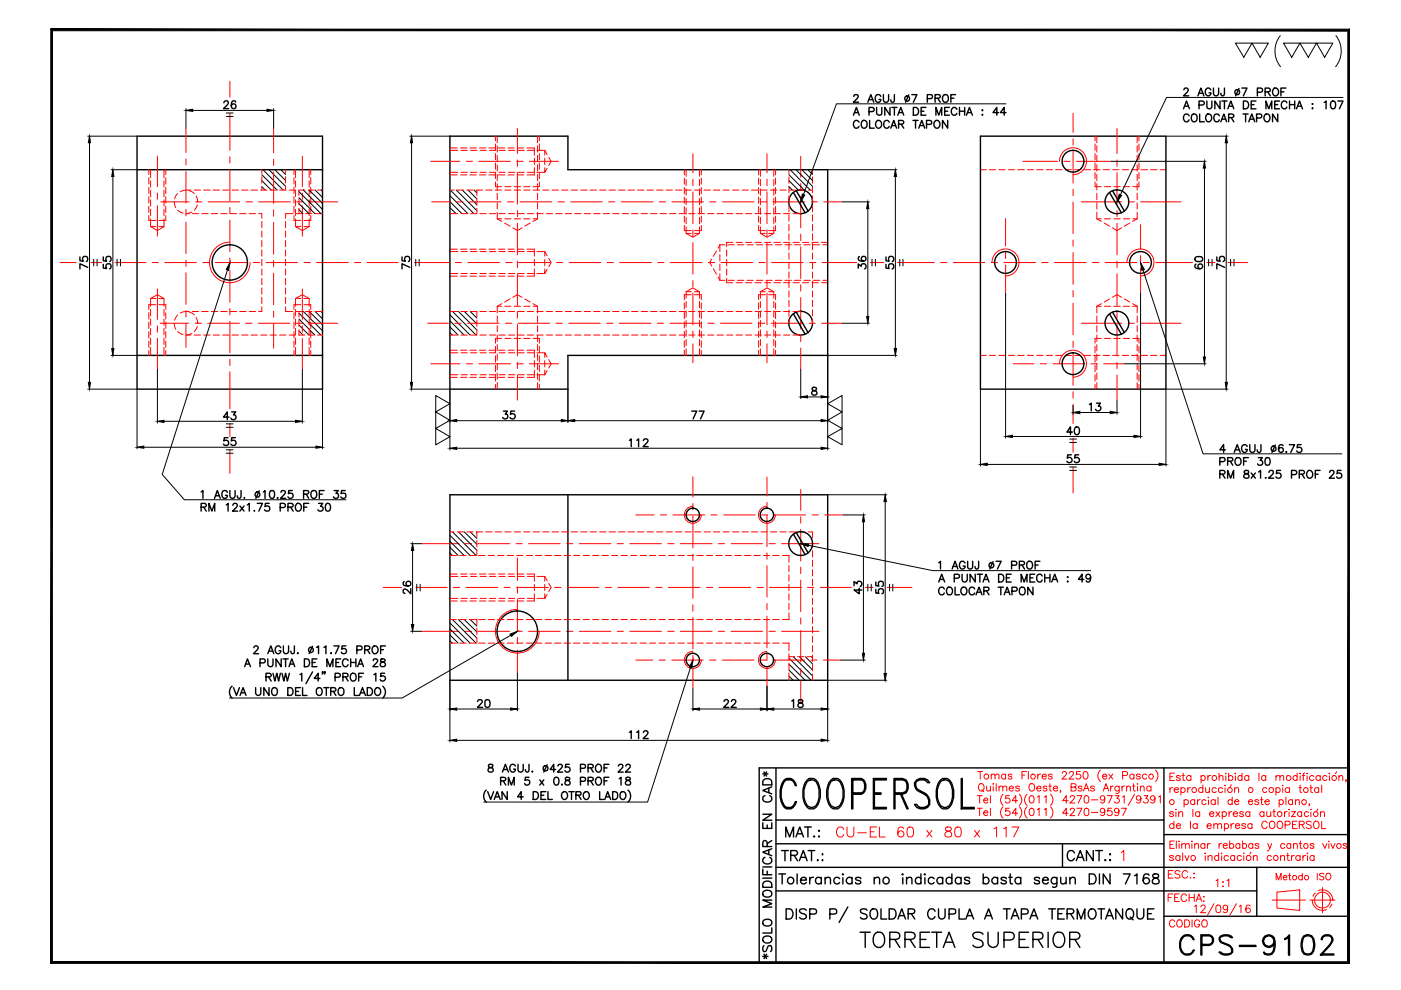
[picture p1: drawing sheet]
<svg xmlns="http://www.w3.org/2000/svg" width="297mm" height="210mm" viewBox="0 0 297 210" stroke-linecap="round" stroke-linejoin="round" font-family="sans-serif">
<!-- layer: CL -->
<g fill="none" stroke="#f00" stroke-width=".21">
<path d="M48.7 17.2v3.4M33.4 33.1v6.5M39.4 27.2v5.1M39.4 33.7v1.3M39.4 36.4v6.7M48.7 24.1v7.8M48.7 33.2v1.4M48.7 35.9v6.7M58 27.2v5.2M58 33.8v1.3M58 36.4v6.7M64.1 33.1v6.5"/>
<path d="M91.3 34.2h6.2M98.9 34.2h1.3M101.5 34.2h6.7M109.6 34.2h1.3M109.7 27.2v5.4M109.7 33.9v1.4M109.7 36.6v6.7M112.2 34.2h6.2M146.9 32.6v4.1M146.9 38v1.4M162.6 32.6v4.1M162.6 38v1.4"/>
<path d="M169.8 33.1v4.5M169.8 38.9v1.4M216.8 34.2h7.4M225.5 34.2h1.4M227.5 24v4.1M227.5 29.4v1.4M227.5 32.1v6.7M228.2 34.2h7.4M236.8 27.2v5.4M236.8 33.9v1.4M236.8 36.6v6.7M12.7 55.7h3.4"/>
<path d="M19.3 55.7h2.3M24.4 55.7h6.5M32.3 55.7h1.3M33.4 40.9v1.3M33.4 43.6v6.5M34.1 42.8h6M34.9 55.7h6.7M39.4 44.4v1.4M39.4 47.1v6.7M39.4 55.2v1.3M39.4 57.8v6.7M41.5 42.8h1.3"/>
<path d="M43 55.7h1.3M44.1 42.8h6.7M45.6 55.7h6.8M48.7 44v1.3M48.7 46.7v6.6M48.7 54.7v1.3M48.7 57.4v6.7M52.2 42.8h1.3M53.7 55.7h1.3M54.8 42.8h6.8M56.4 55.7h6.7M58 44.5v1.3"/>
<path d="M58 47.2v6.7M58 55.2v1.4M58 57.9v6.7M62.9 42.8h1.3M64.1 40.9v1.3M64.1 43.6v6.5M64.4 55.7h1.4M65.6 42.8h6M67.1 55.7h6.7M75.2 55.7h1.3M77.9 55.7h6.5M87.9 55.7h7.3"/>
<path d="M91.5 42.8h4M96.5 55.7h1.3M96.8 42.8h1.4M99.2 55.7h6.7M99.5 42.8h6.7M107.2 55.7h1.4M107.6 42.8h1.3M109.7 44.6v1.4M109.7 47.3v6.7M109.7 55.4v1.3M109.7 58v6.8M110 55.7h6.6"/>
<path d="M110.3 42.8h6.7M118 55.7h1.3M118.3 42.8h1.3M120.7 55.7h6.7M121 42.8h6.7M128.7 55.7h1.4M129 42.8h1.4M131.4 55.7h6.7M131.7 42.8h6.7M139.5 55.7h1.3M139.8 42.8h1.3M142.1 55.7h6.7"/>
<path d="M142.5 42.8h6.7M146.9 40.7v6.7M146.9 48.7v1.4M146.9 51.4v6.7M146.9 59.5v1.3M150.2 55.7h1.3M150.5 42.8h1.3M152.8 55.7h6.8M153.2 42.8h6.7M160.9 55.7h1.3M161.2 42.8h1.4M162.6 40.7v6.7"/>
<path d="M162.6 48.7v1.4M162.6 51.4v6.7M162.6 59.5v1.3M163.6 55.7h6.7M163.9 42.8h6.7M169.8 41.6v6.7M169.8 49.7v1.3M169.8 52.3v6.8M171.6 55.7h1.4M172 42.8h1.3M174.3 55.7h7.3M174.6 42.8h4"/>
<path d="M184.5 55.7h2.9M190.3 55.7h7.8M199.4 55.7h1.4M202.1 55.7h6.7M210.2 55.7h1.3M212.8 55.7h6.8M213.2 46.4v5.8M213.2 53.5v1.3M213.2 56.2v5.7M220.9 55.7h1.3M223.6 55.7h6.7M227.5 40.1v1.4"/>
<path d="M227.5 42.8v6.7M227.5 50.9v1.3M227.5 53.6v6.7M229.2 42.8h8.6M231.6 55.7h1.4M234.3 55.7h6.7M236.8 44.6v1.4M236.8 47.3v6.7M236.8 55.4v1.3M236.8 58v6.8M239.2 42.8h1.3M241.8 42.8h8.6"/>
<path d="M241.8 47.6v5.2M241.8 54.2v1.3M241.8 56.9v5.2M242.3 55.7h1.4M245 55.7h7.8M255.9 55.7h1.7M260.3 55.7h4.2M33.4 61.3v6.4M33.4 69.1v1.3M33.4 71.8v6.5M34 68.5h6M39.4 65.9v1.3"/>
<path d="M39.4 68.5v5.2M41.4 68.5h1.3M44 68.5h6.8M48.7 65.4v1.4M48.7 68.1v6.7M48.7 76.2v1.3M48.7 78.8v7.9M52.1 68.5h1.3M54.8 68.5h6.7M58 66v1.3M58 68.6v5.2M62.8 68.5h1.4"/>
<path d="M64.1 61.3v6.4M64.1 69.1v1.3M64.1 71.8v6.5M65.5 68.5h6.1M90.7 68.5h4.4M91.3 77.1h6.2M96.4 68.5h1.4M98.9 77.1h1.3M99.1 68.5h6.7M101.5 77.1h6.7M107.2 68.5h1.3M109.6 77.1h1.3"/>
<path d="M109.7 66.1v1.3M109.7 68.8v6.7M109.7 76.8v1.3M109.7 79.5v5.3M109.8 68.5h6.8M112.2 77.1h6.2M117.9 68.5h1.3M120.6 68.5h6.7M128.6 68.5h1.3M131.3 68.5h6.7M139.3 68.5h1.4M142 68.5h6.7"/>
<path d="M146.9 62.1v6.8M146.9 70.2v1.3M146.9 72.9v4M150.1 68.5h1.3M152.8 68.5h6.6M160.8 68.5h1.4M162.6 62.1v6.8M162.6 70.2v1.3M162.6 72.9v4M163.5 68.5h6.7M169.8 60.4v1.3M169.8 63.1v6.7"/>
<path d="M169.8 71.1v1.3M169.8 73.8v4.4M171.5 68.5h1.4M174.2 68.5h4.4M214.8 77.1h4.4M220.6 77.1h1.3M223.2 77.1h6.8M227.5 61.6v1.3M227.5 64.3v6.7M227.5 72.3v1.4M227.5 75v6.7M229.2 68.5h8.6"/>
<path d="M231.3 77.1h1.3M234 77.1h4.4M236.8 66.1v1.3M236.8 68.8v6.7M236.8 76.8v1.3M236.8 79.5v5.3M239.2 68.5h1.3M241.8 68.5h8.6M48.7 89.8v2.7M48.7 95.3v5.1M227.5 83.1v1.3M227.5 85.7v4.1"/>
<path d="M227.5 92.9v3M227.5 99v5.5M89.4 115.3h7.9M98.7 115.3h1.3M101.4 115.3h6.6M109.4 115.3h1.3M109.7 118.3v4.8M112.1 115.3h6.7M120.1 115.3h1.4M122.8 115.3h6.7M130.9 115.3h1.3M133.5 115.3h6.7"/>
<path d="M134.8 109.2h3.9M140 109.2h1.3M141.6 115.3h1.3M142.7 109.2h6.7M144.2 115.3h6.8M146.9 101.1v4.3M146.9 106.8v1.3M146.9 109.4v6.8M146.9 117.5v1.3M150.7 109.2h1.4M152.3 115.3h1.3M153.4 109.2h6.7"/>
<path d="M155 115.3h6.7M161.5 109.2h1.3M162.6 101.1v4.1M162.6 106.5v1.4M162.6 109.2v6.7M162.6 117.2v1.4M162.6 119.9v6.7M163 115.3h1.4M164.1 109.2h6.7M165.7 115.3h7.9M169.8 103.8v4.4M169.8 109.6v1.3"/>
<path d="M169.8 112.2v6.8M172.2 109.2h1.3M174.9 109.2h3.8M81.3 124.5h3.9M88.2 124.5h6.6M89.4 133.9h7.9M96.1 124.5h1.4M98.7 133.9h1.3M98.8 124.5h6.7M101.4 133.9h6.6M106.9 124.5h1.3M109.4 133.9h1.3"/>
<path d="M109.5 124.5h6.8M109.7 124.4v1.4M109.7 127.1v6.7M109.7 135.1v1.4M109.7 137.8v4.8M112.1 133.9h6.7M117.6 124.5h1.3M120.1 133.9h1.4M120.3 124.5h6.7M122.8 133.9h6.7M128.3 124.5h1.3M130.9 133.9h1.3"/>
<path d="M131 124.5h6.7M133.5 133.9h6.7M134.8 140h3.6M139 124.5h1.4M139.7 140h1.4M141.6 133.9h1.3M141.7 124.5h6.7M142.4 140h6.7M144.2 133.9h6.8M146.9 120.2v6.7M146.9 128.2v1.4M146.9 130.9v6.7"/>
<path d="M146.9 138.9v1.4M149.8 124.5h1.3M150.5 140h1.3M152.3 133.9h1.3M152.5 124.5h6.6M153.1 140h6.8M155 133.9h6.7M160.5 124.5h1.4M161.2 140h1.3M162.6 128v1.3M162.6 130.6v6.8M162.6 138.7v1.3"/>
<path d="M163 133.9h1.4M163.2 124.5h6.7M163.9 140h6.7M165.7 133.9h7.9M169.8 120.3v1.3M169.8 123v6.7M169.8 131v1.3M169.8 133.7v6.7M171.2 124.5h1.4M171.9 140h1.3M173.9 124.5h6.6M174.6 140h3.6"/>
<path d="M183.4 124.5h1.7M188.1 124.5h5.3M146.9 141.6v4.4M162.6 141.4v4M169.8 141.7v1.4M169.8 144.4v4.4"/>
</g>
<!-- layer: OC -->
<g fill="none" stroke="#f00" stroke-width=".21">
<path d="M31.6 36v1M31.6 37.7v1.3M31.6 39.7v1.3M31.9 36v1.7M31.9 38.4v1.3M34.8 36v1.7M34.8 38.4v1.3M35.2 36v1M35.2 37.7v1.3M35.2 39.7v1.3M55.5 36v.8M55.5 37.5v1.3"/>
<path d="M55.5 39.5v.8M60.6 36v.8M60.6 37.5v1.3M60.6 39.5v.8M62.3 36v1M62.3 37.7v1.3M62.3 39.7v1.3M62.7 36v1.7M62.7 38.4v1.3M65.5 36v1.7M65.5 38.4v1.3M65.9 36v1"/>
<path d="M65.9 37.7v1.3M65.9 39.7v1.3M95.4 36.5h1.7M95.4 31.9h1.7M95.4 37.1h1.6M95.4 31.4h1.6M97.6 37.1h1.4M97.6 31.4h1.4M97.8 36.5h1.3M97.8 31.9h1.3M99.6 37.1h1.4M99.6 31.4h1.4"/>
<path d="M99.8 36.5h1.3M99.8 31.9h1.3M101.7 37.1h1.3M101.7 31.4h1.3M101.8 36.5h1.3M101.8 31.9h1.3M103.6 37.1h1.4M103.6 31.4h1.4M103.8 36.5h1.3M103.8 31.9h1.3M105 28.9v.9M105 30.5v1.4"/>
<path d="M105 32.6v1.3M105 34.5v1.4M105 36.6v1.3M105 38.6v1h1.4M105.4 28.9v1.4M105.4 30.9v1.4M105.4 32.9v1.4M105.4 34.9v1.4M105.4 37v1.3M105.4 38.9v1.4M105.7 37.1h1.3M105.7 31.4h1.3"/>
<path d="M105.8 36.5h1.3M105.8 31.9h1.3M107 39.6h1.3M107.7 37.1h1.3M107.7 31.4h1.3M107.8 36.5h1.3M107.8 31.9h1.3M109 39.6h1.4M109.7 37.1h1.4M109.7 31.4h1.4M109.8 36.5h1.3M109.8 31.9h1.3"/>
<path d="M111.1 39.6h1.3M111.7 31.4h1.6v1.5M111.8 36.5h1.4M111.8 31.9h1.4M113.3 33.5v1.4M113.3 35.6v1.5h-1.6M113.8 36.5h1.7M113.8 31.9h1.7M114 28.9v1.4M114 30.9v1.4M114 32.9v1.4M114 34.9v1.4"/>
<path d="M114 37v1.3M114 38.9v1.4M114.4 28.9v.9M114.4 30.5v1.4M114.4 32.6v1.3M114.4 34.5v1.4M114.4 36.6v1.3M114.4 38.6v1h-1.4M115.5 35.6v.9l.5-.8M115.5 31.9v1M115.5 33.5v1.4M115.5 31.9l.5 .9"/>
<path d="M116.3 33.4l.6 .8-.6 .9M145.1 36v1.1M145.1 37.8v1.3M145.1 39.8v1.3M145.5 36v1.4M145.5 38.1v1.3M148.3 36v1.4M148.3 38.1v1.3M148.7 36v1.1M148.7 37.8v1.3M148.7 39.8v1.3M160.8 36v1.1"/>
<path d="M160.8 37.8v1.3M160.8 39.8v1.3M161.2 36v1.4M161.2 38.1v1.3M164.1 36v1.4M164.1 38.1v1.3M164.4 36v1.1M164.4 37.8v1.3M164.4 39.8v1.3M167.3 36v.9M167.3 37.5v1.4M167.3 39.5v1.4"/>
<path d="M172.3 36v.9M172.3 37.5v1.4M172.3 39.5v1.4M207.9 36h1.2M209.8 36h1.3M211.8 36h1.3M213.8 36h1.3M215.8 36h1.3M217.8 36h1.3M219.8 36h1.4M221.8 36h1.4M223.8 36h1.4"/>
<path d="M225.9 36h1.3M227.9 36h1.3M229.9 36h1.3M231.9 36h1.3M232.2 38.6v1h1.3M232.2 28.9v.9M232.2 30.5v1.4M232.2 32.6v1.3M232.2 34.5v1.4M232.2 36.6v1.3M232.6 28.9v1.4M232.6 30.9v1.4"/>
<path d="M232.6 32.9v1.4M232.6 34.9v1.4M232.6 37v1.3M232.6 38.9v1.4M233.9 36h1.4M234.2 39.6h1.3M235.9 36h1.4M236.1 39.6h1.4M237.9 36h1.4M238.2 39.6h1.3M239.9 36h1.4M241.1 28.9v1.4"/>
<path d="M241.1 30.9v1.4M241.1 32.9v1.4M241.1 34.9v1.4M241.1 37v1.3M241.1 38.9v1.4M241.5 38.6v1h-1.3M241.5 28.9v.9M241.5 30.5v1.4M241.5 32.6v1.3M241.5 34.5v1.4M241.5 36.6v1.3M241.9 36h1.4"/>
<path d="M243.9 36h1.4M246 36h1.2M31.6 41.7v1.4M31.6 43.7v1.3M31.6 45.7v1h1.4M31.9 48l1.5 .9 1.4-.9h-1.1M31.9 40.3v1.4M31.9 42.4v1.3M31.9 44.4v1.3M31.9 46.4v1.6M31.9 48h1.1M34.8 40.3v1.4"/>
<path d="M34.8 42.4v1.3M34.8 44.4v1.3M34.8 46.4v1.6M35.2 41.7v1.4M35.2 43.7v1.3M35.2 45.7v1h-1.5M36.9 42.8l.4 1.3M37.6 41l-.6 1.2M37.6 44.6l1.2 .6M40.1 40.4l1.1 .6M40.5 40.3l-1.7 .1-.6 .2M40.7 45l-1.3 .3h.7"/>
<path d="M40.8 45.3h1.3M41.2 40.3h1.3M41.6 41.5l.3 1.3M41.8 43.4l-.6 1.2M41.9 42.8h.1M42.8 45.3h1.3M43.2 40.3h1.3M44.8 45.3h1.4M45.2 40.3h1.3M46.8 45.3h1.3M47.2 40.3h1.4M48.8 45.3h1.4"/>
<path d="M49.2 40.3h1.4M50.8 45.3h1.4M51.2 40.3h1.4M52.8 45.3h1.4M53.2 40.3h1.4M54.8 45.3h.7v1M55.3 40.3h1.3M55.5 46.9v1.4M55.5 49v1.3M55.5 51v1.3M55.5 53v1.3M55.5 55v1.3"/>
<path d="M55.5 57v1.3M55.5 59v1.4M57.2 40.3h1.4M59.3 40.3h1.3M60.6 46.9v1.4M60.6 49v1.3M60.6 51v1.3M60.6 53v1.3M60.6 55v1.3M60.6 57v1.3M60.6 59v1.4M61.3 40.3h1.3"/>
<path d="M62.1 45.3h-1.5v1M62.3 41.7v1.4M62.3 43.7v1.3M62.3 45.7v1h1.5M62.7 40.3v1.4M62.7 42.4v1.3M62.7 44.4v1.3M62.7 46.4v1.6M62.8 45.3h1.3M63.3 40.3h1.4M63.4 40.3v1.1M63.4 42.1v1.4"/>
<path d="M63.4 44.2v1.1M63.8 48h-1.1l1.4 .9 1.4-.9M64.4 48h1.1M64.8 45.3h1.3M65.3 40.3h1.3M65.5 40.3v1.4M65.5 42.4v1.3M65.5 44.4v1.3M65.5 46.4v1.6M65.9 41.7v1.4M65.9 43.7v1.3M65.9 45.7v1h-1.5"/>
<path d="M66.8 45.3h1.6M67.3 40.3h1.1M95.4 58h1.7M95.4 53.3h1.7M95.4 58.5h1.6M95.4 52.8h1.6M95.4 45.3h1.6M95.4 40.3h.9M97 40.3h1.3M97.6 58.5h1.4M97.6 52.8h1.4M97.7 45.3h1.4"/>
<path d="M97.8 58h1.3M97.8 53.3h1.3M99 40.3h1.3M99.6 58.5h1.4M99.6 52.8h1.4M99.8 58h1.3M99.8 53.3h1.3M101 40.3h1.3M101.1 40.3v1.1M101.1 42.1v1.4M101.1 44.2v1.1h-1.3M101.7 58.5h1.3"/>
<path d="M101.7 52.8h1.3M101.7 45.3h1.4M101.8 58h1.3M101.8 53.3h1.3M103 40.3h1.3M103.6 58.5h1.4M103.6 52.8h1.4M103.8 58h1.3M103.8 53.3h1.3M103.8 45.3h1.3M105 40.3h1.4M105.4 41v1.3"/>
<path d="M105.4 43v1.3M105.4 45v1.4M105.4 46.4l1 .5M105.4 46.4h1M105.7 58.5h1.3M105.7 52.8h1.3M105.8 45.3h1.3M105.8 58h1.3M105.8 53.3h1.3M107 47.3l1.1 .7M107 40.3h1.3M107 46.4h1.3"/>
<path d="M107.7 58.5h1.3M107.7 52.8h1.3M107.8 58h1.3M107.8 53.3h1.3M107.8 45.3h1.3M108.7 48.3l1 .6 1-.6M109 40.3h1.4M109 46.4h1.4M109.7 58.5h1.4M109.7 52.8h1.4M109.8 45.3h1.3M109.8 58h1.3"/>
<path d="M109.8 53.3h1.3M111.1 40.3h1.3M111.1 46.4h1.3M111.7 52.8h1.6v1.5M111.8 58h1.4M111.8 53.3h1.4M111.8 45.3h1.3M112.4 47.3l-1.1 .7M113 40.3h1.4M113 46.4h1M113.3 57v1.5h-1.6M113.3 55v1.3"/>
<path d="M113.8 45.3h1.4M113.8 58h1.7M113.8 53.3h1.7M114 41v1.3M114 43v1.3M114 45v1.4M114 46.4l-1 .5M115.1 40.3h1.3M115.5 57v1l.5-.9M115.5 53.3l.5 .9M115.5 53.3v1M115.5 55v1.3"/>
<path d="M115.8 45.3h1.4M116.3 54.8l.6 .9-.6 .9M117.1 40.3h1.3M117.8 45.3h1.4M119.1 40.3h1.3M119.9 45.3h1.3M121.1 40.3h1.3M121.8 45.3h1.4M123.1 40.3h1.4M123.9 45.3h1.3M125.1 40.3h1.4M125.9 45.3h1.3"/>
<path d="M127.1 40.3h1.4M127.9 45.3h1.4M129.1 40.3h1.4M129.9 45.3h1.3M131.2 40.3h1.3M131.9 45.3h1.4M133.2 40.3h1.3M133.9 45.3h1.4M135.2 40.3h1.3M135.9 45.3h1.4M137.2 40.3h1.3M137.9 45.3h1.4"/>
<path d="M139.2 40.3h1.4M140 45.3h1.3M141.2 40.3h1.4M142 45.3h1.3M143.2 40.3h1.4M144 45.3h1.3M145.1 41.8v1.3M145.1 43.8v1.3M145.1 45.8v1.3M145.1 47.8v1.1h1.5M145.3 40.3h1.3M145.5 49.5l1.4 .8 1.4-.8h-1.1"/>
<path d="M145.5 40v1.4M145.5 42.1v1.3M145.5 44.1v1.3M145.5 46.1v1.4M145.5 48.1v1.4M145.5 49.5h1.1M146 45.3h1.3M147.2 40.3h1.4M148 45.3h1.4M148.3 40v1.4M148.3 42.1v1.3M148.3 44.1v1.3"/>
<path d="M148.3 46.1v1.4M148.3 48.1v1.4M148.7 41.8v1.3M148.7 43.8v1.3M148.7 45.8v1.3M148.7 47.8v1.1h-1.5M149.3 40.3h1.3M150 45.3h1.4M150.9 54.9l-.4 .8 .4 .7M151.2 57l.7 1.1M151.3 40.3h1.3M151.9 53.2l-.7 1.2"/>
<path d="M152 45.3h1.4M152.2 58.7l.4 .7M152.6 59.4h1.1M152.6 51.9h1.1M152.6 51.9l-.4 .7M152.6 51.9v1.4M152.6 54v1.3M152.6 56v1.4M152.6 58v1.4M153.3 40.3h1.3M154.1 59v.9h1.3M154.1 53v1.3"/>
<path d="M154.1 55v1.3M154.1 57v1.3M154.1 45.3h1.3M154.4 59.4h1.3M154.4 51.9h1.3M155.3 40.3h1.3M155.4 51.4h-1.3v.9M156.1 59.9h1.3M156.1 51.4h1.3M156.1 45.3h1.3M156.4 59.4h1.3M156.4 51.9h1.3"/>
<path d="M157.3 40.3h1.3M158.1 59.9h1.3M158.1 51.4h1.3M158.1 45.3h1.3M158.4 59.4h1.3M158.4 51.9h1.3M159.3 40.3h1.4M160.1 59.9h1.3M160.1 51.4h1.3M160.1 45.3h1.3M160.4 59.4h1.3M160.4 51.9h1.3"/>
<path d="M160.8 41.8v1.3M160.8 43.8v1.3M160.8 45.8v1.3M160.8 47.8v1.1h1.5M161.2 49.5l1.4 .8 1.5-.8h-1.1M161.2 40v1.4M161.2 42.1v1.3M161.2 44.1v1.3M161.2 46.1v1.4M161.2 48.1v1.4M161.2 49.5h1.1M161.3 40.3h1.4"/>
<path d="M162.1 59.9h1.3M162.1 51.4h1.3M162.1 45.3h1.3M162.4 59.4h1.3M162.4 51.9h1.3M163.3 40.3h1.4M164.1 40v1.4M164.1 42.1v1.3M164.1 44.1v1.3M164.1 46.1v1.4M164.1 48.1v1.4M164.1 59.9h1.4"/>
<path d="M164.1 51.4h1.4M164.1 45.3h1.4M164.4 59.4h1.3M164.4 51.9h1.3M164.4 41.8v1.3M164.4 43.8v1.3M164.4 45.8v1.3M164.4 47.8v1.1h-1.4M165.4 40.3h1.3M166.1 59.9h1.3M166.1 51.4h1.3M166.1 45.3h1.3"/>
<path d="M166.4 59.4h1.4M166.4 51.9h1.4M167.3 41.5v1.4M167.3 43.6v1.3M167.3 45.6v1.3M167.3 47.6v1.3M167.3 49.6v1.3M167.3 51.6v1.4M167.3 53.6v1.3M167.3 55.6v1.4M167.3 57.7v1.3M167.3 59.6v1.4"/>
<path d="M167.4 40.3h1.3M168.1 59.9h1.4M168.1 51.4h1.4M168.1 45.3h1.7M168.4 59.4h1.4M168.4 51.9h1.4M169.4 40.3h1.3M170.2 59.9h1.3M170.2 51.4h1.3M170.4 59.4h1.4M170.4 51.9h1.4M171.4 40.3h.9"/>
<path d="M172.1 59.9h1.4M172.1 51.4h1.4M172.3 41.5v1.4M172.3 43.6v1.3M172.3 45.6v1.3M172.3 47.6v1.3M172.3 49.6v1.3M172.3 51.6v1.4M172.3 53.6v1.3M172.3 55.6v1.4M172.3 57.7v1.3M172.3 59.6v1.4"/>
<path d="M172.4 59.4h1.4M172.4 51.9h1.4M174.2 59.9h1.3M174.2 51.4h1.3M174.5 59.4h1M174.5 51.9h1M232.6 46.4h.9M232.6 41v1.3M232.6 43v1.3M232.6 45v1.4M232.6 46.4l.9 .5M234.1 47.3l1.2 .7"/>
<path d="M234.2 46.4h1.3M235.9 48.3l.9 .6 1-.6M236.1 46.4h1.4M238.2 46.4h1.3M239.5 47.3l-1.1 .7M240.2 46.4h.9M241.1 41v1.3M241.1 43v1.3M241.1 45v1.4M241.1 46.4l-1 .5M31.6 66.3v1.3M31.6 68.3v1.3"/>
<path d="M31.6 70.3v1.4M31.6 72.3v1.4M31.6 74.3v1.1M31.9 63.3l1.5-.8 1.4 .8h-1.1M31.9 63.3v1.6M31.9 65.6v1.4M31.9 67.6v1.4M31.9 69.6v1.4M31.9 71.7v1.3M31.9 73.7v1.7M31.9 63.3h1.1M33 64.6h-1.4v1"/>
<path d="M33.7 64.6h1.5v1M34.8 63.3v1.6M34.8 65.6v1.4M34.8 67.6v1.4M34.8 69.6v1.4M34.8 71.7v1.3M34.8 73.7v1.7M35.2 66.3v1.3M35.2 68.3v1.3M35.2 70.3v1.4M35.2 72.3v1.4M35.2 74.3v1.1"/>
<path d="M36.9 68.5l.4 1.3M37.6 66.8l-.6 1.1M37.6 70.3l1.2 .7M40.1 66.1l1.1 .7M40.1 66l-1.3 .1-.6 .3M40.7 70.7l-1.3 .3h1.1M40.8 66h1.3M41.2 71h1.3M41.6 67.3l.3 1.2M41.8 69.2l-.6 1.1M41.9 68.5h.1M42.8 66h1.3"/>
<path d="M43.2 71h1.3M44.8 66h1.4M45.2 71h1.3M46.8 66h1.3M47.2 71h1.4M48.8 66h1.4M49.2 71h1.4M50.8 66h1.4M51.2 71h1.4M52.8 66h1.4M53.2 71h1.4M55.3 71h1.3"/>
<path d="M55.5 65.1v.9h-.7M55.5 61v1.4M55.5 63v1.4M57.2 71h1.4M59.3 71h1.3M60.6 65.1v.9h1.5M60.6 61v1.4M60.6 63v1.4M61.3 71h1.3M62.3 66.3v1.3M62.3 68.3v1.3M62.3 70.3v1.4"/>
<path d="M62.3 72.3v1.4M62.3 74.3v1.1M62.7 63.3v1.6M62.7 65.6v1.4M62.7 67.6v1.4M62.7 69.6v1.4M62.7 71.7v1.3M62.7 73.7v1.7M62.8 66h1.3M63.3 71h1.4M63.4 66v1.2M63.4 67.9v1.3"/>
<path d="M63.4 69.9v1.1M63.8 63.3h-1.1l1.4-.8 1.4 .8M63.8 64.6h-1.5v1M64.4 64.6h1.5v1M64.4 63.3h1.1M64.8 66h1.3M65.3 71h1.3M65.5 63.3v1.6M65.5 65.6v1.4M65.5 67.6v1.4M65.5 69.6v1.4M65.5 71.7v1.3"/>
<path d="M65.5 73.7v1.7M65.9 66.3v1.3M65.9 68.3v1.3M65.9 70.3v1.4M65.9 72.3v1.4M65.9 74.3v1.1M66.8 66h1.6M67.3 71h1.1M95.4 66h1.6M95.4 71h1.6M95.4 74.8h1.7M95.4 79.5h1.7"/>
<path d="M95.4 74.3h1.6M97.6 74.3h1.4M97.7 66h1.4M97.7 71h1.4M97.8 74.8h1.3M97.8 79.5h1.3M99.6 74.3h1.4M99.8 66h1.3v1.2M99.8 74.8h1.3M99.8 79.5h1.3M101.1 67.9v1.3M101.1 69.9v1.1h-1.3"/>
<path d="M101.7 74.3h1.3M101.7 66h1.4M101.7 71h1.4M101.8 74.8h1.3M101.8 79.5h1.3M103.6 74.3h1.4M103.8 66h1.3M103.8 71h1.3M103.8 74.8h1.3M103.8 79.5h1.3M105 73.4v1.4M105 75.4v1.4"/>
<path d="M105 77.5v1.3M105 79.5v1.3M105.4 64.9v1.4M105.4 67v1.4M105.4 69v1.4M105.4 71v1.4M105.4 73.1v1.3M105.4 75.1v1.3M105.4 77.1v1.3M105.4 79.1v1.3M105.4 64.9h1M105.7 74.3h1.3"/>
<path d="M105.8 66h1.3M105.8 71h1.3M105.8 74.8h1.3M105.8 79.5h1.3M106.4 71.8h-1.4v1M106.4 64.4l-1 .5M107 71.8h1.3M107 64.9h1.3M107.7 74.3h1.3M107.8 66h1.3M107.8 71h1.3M107.8 74.8h1.3"/>
<path d="M107.8 79.5h1.3M108.1 63.4l-1.1 .7M108.7 63l1-.5 1 .5M109 71.8h1.4M109 64.9h1.4M109.7 74.3h1.4M109.8 66h1.3M109.8 71h1.3M109.8 74.8h1.3M109.8 79.5h1.3M111.1 71.8h1.3M111.1 64.9h1.3"/>
<path d="M111.3 63.4l1.1 .7M111.7 74.3h1.6v1.5M111.8 66h1.3M111.8 71h1.3M111.8 74.8h1.4M111.8 79.5h1.4M113 64.4l1 .5M113 71.8h1.4v1M113 64.9h1M113.3 76.5v1.3M113.3 78.5v1.5h-1.6M113.8 66h1.4"/>
<path d="M113.8 71h1.4M113.8 74.8h1.7M113.8 79.5h1.7M114 64.9v1.4M114 67v1.4M114 69v1.4M114 71v1.4M114 73.1v1.3M114 75.1v1.3M114 77.1v1.3M114 79.1v1.3M114.4 73.4v1.4"/>
<path d="M114.4 75.4v1.4M114.4 77.5v1.3M114.4 79.5v1.3M115.5 76.5v1.3M115.5 78.5v1M115.8 66h1.4M115.8 71h1.4M116 75.7l-.5-.9v1M116 78.6l-.5 .9M116.3 76.2l.6 .9-.6 .9M117.8 66h1.4M117.8 71h1.4"/>
<path d="M119.9 66h1.3M119.9 71h1.3M121.8 66h1.4M121.8 71h1.4M123.9 66h1.3M123.9 71h1.3M125.9 66h1.3M125.9 71h1.3M127.9 66h1.4M127.9 71h1.4M129.9 66h1.3M129.9 71h1.3"/>
<path d="M131.9 66h1.4M131.9 71h1.4M133.9 66h1.4M133.9 71h1.4M135.9 66h1.4M135.9 71h1.4M137.9 66h1.4M137.9 71h1.4M140 66h1.3M140 71h1.3M142 66h1.3M142 71h1.3"/>
<path d="M144 66h1.3M144 71h1.3M145.1 64.2v1.3M145.1 66.2v1.4M145.1 68.2v1.4M145.1 70.2v1.4M145.1 72.3v1.3M145.1 74.3v1.1M145.5 61.8l1.4-.8 1.4 .8h-1.1M145.5 61.8v1.4M145.5 63.9v1.3M145.5 65.9v1.4"/>
<path d="M145.5 67.9v1.4M145.5 69.9v1.4M145.5 72v1.3M145.5 74v1.4M145.5 61.8h1.1M146 66h1.3M146 71h1.3M146.6 62.5h-1.5v1M147.2 62.5h1.5v1M148 66h1.4M148 71h1.4M148.3 61.8v1.4"/>
<path d="M148.3 63.9v1.3M148.3 65.9v1.4M148.3 67.9v1.4M148.3 69.9v1.4M148.3 72v1.3M148.3 74v1.4M148.7 64.2v1.3M148.7 66.2v1.4M148.7 68.2v1.4M148.7 70.2v1.4M148.7 72.3v1.3M148.7 74.3v1.1"/>
<path d="M150 66h1.4M150 71h1.4M152 66h1.4M152 71h1.4M154.1 66h1.3M154.1 71h1.3M156.1 66h1.3M156.1 71h1.3M158.1 66h1.3M158.1 71h1.3M160.1 66h1.3M160.1 71h1.3"/>
<path d="M160.8 64.2v1.3M160.8 66.2v1.4M160.8 68.2v1.4M160.8 70.2v1.4M160.8 72.3v1.3M160.8 74.3v1.1M161.2 61.8l1.4-.8 1.5 .8h-1.1M161.2 61.8h1.1M161.2 61.8v1.4M161.2 63.9v1.3M161.2 65.9v1.4M161.2 67.9v1.4"/>
<path d="M161.2 69.9v1.4M161.2 72v1.3M161.2 74v1.4M162.1 66h1.3M162.1 71h1.3M162.3 62.5h-1.5v1M163 62.5h1.4v1M164.1 61.8v1.4M164.1 63.9v1.3M164.1 65.9v1.4M164.1 67.9v1.4M164.1 69.9v1.4"/>
<path d="M164.1 72v1.3M164.1 74v1.4M164.1 66h1.4M164.1 71h1.4M164.4 64.2v1.3M164.4 66.2v1.4M164.4 68.2v1.4M164.4 70.2v1.4M164.4 72.3v1.3M164.4 74.3v1.1M166.1 66h1.3M166.1 71h1.3"/>
<path d="M167.3 61.7v1.3M167.3 63.7v1.3M167.3 65.7v1.3M167.3 67.7v.8M168.1 66h1.7M168.1 71h1.7M172.3 61.7v1.3M172.3 63.7v1.3M172.3 65.7v1.3M172.3 67.7v.8M207.9 75.4h1.2M209.8 75.4h1.3"/>
<path d="M211.8 75.4h1.3M213.8 75.4h1.3M215.8 75.4h1.3M217.8 75.4h1.3M219.8 75.4h1.4M221.8 75.4h1.4M223.8 75.4h1.4M225.9 75.4h1.3M227.9 75.4h1.3M229.9 75.4h1.3M231.9 75.4h1.3M232.2 73.4v1.4"/>
<path d="M232.2 75.4v1.4M232.2 77.5v1.3M232.2 79.5v1.3M232.6 64.9h.9M232.6 64.9v1.4M232.6 67v1.4M232.6 69v1.4M232.6 71v1.4M232.6 73.1v1.3M232.6 75.1v1.3M232.6 77.1v1.3M232.6 79.1v1.3"/>
<path d="M233.5 71.8h-1.3v1M233.5 64.4l-.9 .5M233.9 75.4h1.4M234.2 71.8h1.3M234.2 64.9h1.3M235.3 63.4l-1.2 .7M235.9 63l.9-.5 1 .5M235.9 75.4h1.4M236.1 71.8h1.4M236.1 64.9h1.4M237.9 75.4h1.4M238.2 71.8h1.3"/>
<path d="M238.2 64.9h1.3M238.4 63.4l1.1 .7M239.9 75.4h1.4M240.1 64.4l1 .5M240.2 71.8h1.3v1M240.2 64.9h.9M241.1 64.9v1.4M241.1 67v1.4M241.1 69v1.4M241.1 71v1.4M241.1 73.1v1.3M241.1 75.1v1.3"/>
<path d="M241.1 77.1v1.3M241.1 79.1v1.3M241.5 73.4v1.4M241.5 75.4v1.4M241.5 77.5v1.3M241.5 79.5v1.3M241.9 75.4h1.4M243.9 75.4h1.4M246 75.4h1.2M95.4 80h1.6M97.6 80h1.4M99.6 80h1.4"/>
<path d="M101.7 80h1.3M103.6 80h1.4M105 81.5v1M105.4 81.1v1.4M105.7 80h1.3M107.7 80h1.3M109.7 80h1.4M114 81.1v1.4M114.4 81.5v1M232.2 81.5v1M232.6 81.1v1.4M241.1 81.1v1.4"/>
<path d="M241.5 81.5v1M95.4 112.8h.9M95.4 117.8h1.4M97 112.8h1.3M97.5 117.8h1.3M99 112.8h1.3M99.5 117.8h1.3M101 112.8h1.3M101.1 112.8v1.1M101.1 114.6v1.4M101.1 116.6v1.2M101.5 117.8h1.3"/>
<path d="M103 112.8h1.3M103.5 117.8h1.3M105 112.8h1.4M105.5 117.8h1.4M107 112.8h1.3M107.5 117.8h1.4M109 112.8h1.4M109.5 117.8h1.4M111.1 112.8h1.3M111.6 117.8h1.3M113 112.8h1.4M113.6 117.8h1.3"/>
<path d="M115.1 112.8h1.3M115.6 117.8h1.3M117.1 112.8h1.3M117.6 117.8h1.3M119.1 112.8h1.3M119.6 117.8h1.4M121.1 112.8h1.3M121.6 117.8h1.4M123.1 112.8h1.4M123.6 117.8h1.4M125.1 112.8h1.4M125.7 117.8h1.3"/>
<path d="M127.1 112.8h1.4M127.6 117.8h1.4M129.1 112.8h1.4M129.7 117.8h1.3M131.2 112.8h1.3M131.7 117.8h1.3M133.2 112.8h1.3M133.7 117.8h1.3M135.2 112.8h1.3M135.7 117.8h1.3M137.2 112.8h1.3M137.7 117.8h1.3"/>
<path d="M139.2 112.8h1.4M139.7 117.8h1.4M141.2 112.8h1.4M141.7 117.8h1.4M143.2 112.8h1.4M143.7 117.8h1.4M145.3 112.8h1.3M145.8 117.8h1.3M147.2 112.8h1.4M147.8 117.8h1.3M149.3 112.8h1.3M149.8 117.8h1.3"/>
<path d="M151.3 112.8h1.3M151.8 117.8h1.3M153.3 112.8h1.3M153.8 117.8h1.3M155.3 112.8h1.3M155.8 117.8h1.4M157.3 112.8h1.3M157.8 117.8h1.4M159.3 112.8h1.4M159.8 117.8h1.4M161.3 112.8h1.4M161.9 117.8h1.3"/>
<path d="M163.3 112.8h1.4M163.8 117.8h1.4M165.4 112.8h1.3M165.9 117.8h1.4v1.4M167.3 119.9v1.3M167.4 112.8h1.3M169.4 112.8h1.3M171.4 112.8h.9v1.3M172.3 114.8v1.3M172.3 116.8v1.3M172.3 118.8v1.3M95.4 126.9h1.7"/>
<path d="M95.4 122.2h1.7M95.4 127.4h1.6M95.4 121.7h1.6M95.4 131.4h1.4M95.4 136.4h1.4M97.5 131.4h1.3M97.5 136.4h1.3M97.6 127.4h1.4M97.6 121.7h1.4M97.8 126.9h1.3M97.8 122.2h1.3M99.5 131.4h1.3"/>
<path d="M99.5 136.4h1.3M99.6 127.4h1.4M99.6 121.7h1.4M99.8 126.9h1.3M99.8 122.2h1.3M101.1 131.4v1.1M101.1 133.2v1.3M101.1 135.2v1.2M101.5 131.4h1.3M101.5 136.4h1.3M101.7 127.4h1.3M101.7 121.7h1.3"/>
<path d="M101.8 126.9h1.3M101.8 122.2h1.3M103.5 131.4h1.3M103.5 136.4h1.3M103.6 127.4h1.4M103.6 121.7h1.4M103.8 126.9h1.3M103.8 122.2h1.3M105.5 131.4h1.4M105.5 136.4h1.4M105.7 127.4h1.3M105.7 121.7h1.3"/>
<path d="M105.8 126.9h1.3M105.8 122.2h1.3M107.5 131.4h1.4M107.5 136.4h1.4M107.7 127.4h1.3M107.7 121.7h1.3M107.8 126.9h1.3M107.8 122.2h1.3M109.5 131.4h1.4M109.5 136.4h1.4M109.7 127.4h1.4M109.7 121.7h1.4"/>
<path d="M109.8 126.9h1.3M109.8 122.2h1.3M111.6 131.4h1.3M111.6 136.4h1.3M111.7 121.7h1.6v1.5M111.8 126.9h1.4M111.8 122.2h1.4M113.3 123.9v1.3M113.3 125.9v1.5h-1.6M113.6 131.4h1.3M113.6 136.4h1.3M113.8 126.9h1.7"/>
<path d="M113.8 122.2h1.7M115.5 125.9v1l.5-.9M115.5 122.2v1M115.5 123.9v1.3M115.5 122.2l.5 .9M115.6 131.4h1.3M115.6 136.4h1.3M116.3 123.7l.6 .8-.6 .9M117.6 131.4h1.3M117.6 136.4h1.3M119.6 131.4h1.4M119.6 136.4h1.4"/>
<path d="M121.6 131.4h1.4M121.6 136.4h1.4M123.6 131.4h1.4M123.6 136.4h1.4M125.7 131.4h1.3M125.7 136.4h1.3M127.6 131.4h1.4M127.6 136.4h1.4M129.7 131.4h1.3M129.7 136.4h1.3M131.7 131.4h1.3M131.7 136.4h1.3"/>
<path d="M133.7 131.4h1.3M133.7 136.4h1.3M135.7 131.4h1.3M135.7 136.4h1.3M137.7 131.4h1.3M137.7 136.4h1.3M139.7 131.4h1.4M139.7 136.4h1.4M141.7 131.4h1.4M141.7 136.4h1.4M143.7 131.4h1.4M143.7 136.4h1.4"/>
<path d="M145.8 131.4h1.3M145.8 136.4h1.3M147.8 131.4h1.3M147.8 136.4h1.3M149.8 131.4h1.3M149.8 136.4h1.3M151.8 131.4h1.3M151.8 136.4h1.3M153.8 131.4h1.3M153.8 136.4h1.3M155.8 131.4h1.4M155.8 136.4h1.4"/>
<path d="M157.8 131.4h1.4M157.8 136.4h1.4M159.8 131.4h1.4M159.8 136.4h1.4M161.9 131.4h1.3M161.9 136.4h1.3M163.8 131.4h1.4M163.8 136.4h1.4M165.9 136.4h1.4v1.6M167.3 121.9v1.3M167.3 123.9v1.3M167.3 125.9v1.4"/>
<path d="M167.3 127.9v1.3M167.3 129.9v1.5h-1.4M167.3 138.6v1.4M167.3 139.2h1.2M169.1 139.2h1.3M171.1 139.2h1.2M172.3 120.8v1.3M172.3 122.8v1.3M172.3 124.8v1.4M172.3 126.8v1.3M172.3 128.8v1.4M172.3 130.9v1.3"/>
<path d="M172.3 132.8v1.4M172.3 134.9v1.3M172.3 136.9v1.3M172.3 138.9v1.4M167.3 140.6v1.4M167.3 142.7v1.5M172.3 140.9v1.3M172.3 142.9v1.3"/>
</g>
<!-- layer: 0 -->
<g fill="none" stroke="#000" stroke-width=".3">
<path d="M29.1 28.9h39.3v53.6h-39.3zM29.1 36h39.3M95.4 28.9h25v7.1h55.1v39.4h-55.1v7.1h-25zM207.9 28.9h39.3v53.6h-39.3zM168.2 40.9l2.5 4.2M168.8 40.5l2.5 4.2M235.3 40.9l2.5 4.2M235.9 40.5l2.5 4.2M29.1 75.4h39.3M168.2 66.6l2.5 4.3M168.8 66.2l2.5 4.3M235.3 66.6l2.5 4.3"/>
<path d="M235.9 66.2l2.5 4.3M95.4 104.9h80.1v39.3h-80.1zM120.4 104.9v39.3M168.2 113.3l2.5 4.3M168.8 112.9l2.5 4.3M161 162.8h125.1v41.5h-125.1zM161.7 174.5v1.1h1.9v-1.1M161.7 172.6h1.9l-1.9 1.3h1.9M161.7 164.1h1.1M161.8 165.5a1.06 1.06 0 0 1 1.8 .2v.7h-1.9zM162 163.7l.5 .8M162.2 168.7a.69 .69 0 0 0-.5 .8 .69 .69 0 0 0 .7 .6 .83 .83 0 0 0 1-.2 .83 .83 0 0 0 .1-.9l-.3-.3"/>
<path d="M162.5 163.7l-.5 .8M162.7 179.5l-.2-1.1-.2-.2-.4 .1-.2 .4v.8h1.9M162.7 174.9v.7M163 167.1v1M163.6 180l-1.9 .7 1.9 .7M163.6 166.8l-1.9 .8 1.9 .7M163.6 178.2l-.9 .7M164.5 173.9h82.3M164.5 178.9h82.3M164.5 162.8v41.5M166.3 165.4l.5-.3a1.7 1.7 0 0 1 2 1.5h-.2l-.4-.9-.5-.3h-.9l-.5 .3a5 5 0 0 0 0 5.2l.5 .3h.9l.5-.3 .4-.9h.2a1.61 1.61 0 0 1-2.5 1.2 5 5 0 0 1 0-5.8zM166.6 177.5v-2.2l.8 2.2 .8-2.2v2.2"/>
<path d="M168.8 177.5l.8-2.2 .8 2.2M169.1 176.8h1M170.6 175.3h1.4M171.2 165.4l.4-.3a1.7 1.7 0 0 1 2.1 1.5 4.8 4.8 0 0 1-.7 4.6l-.5 .3a1.75 1.75 0 0 1-2.1-1.5 4.9 4.9 0 0 1 .8-4.6zM171.2 165.7l.6-.3h.5l.7 .3a5 5 0 0 1 0 5.2l-.7 .3h-.5l-.6-.3a4.7 4.7 0 0 1 0-5.2zM171.3 175.3v2.2M172.5 177.4h.2zM173.5 176.1h.3l-.1 .2zM173.5 177.4h.3zM176.2 165.4l.5-.3a1.75 1.75 0 0 1 2 1.5 4.2 4.2 0 0 1-1.1 4.9 1.7 1.7 0 0 1-2.1-1.5 4.8 4.8 0 0 1 .7-4.6zM176.2 165.7l.7-.3h.4l.7 .3a4.7 4.7 0 0 1 0 5.2l-.7 .3h-.4l-.7-.3a5 5 0 0 1 0-5.2zM180.8 168.1h1.8l.5-.3 .2-.6v-.9l-.2-.6-.5-.3h-1.8v6.1h-.2v-6.4h2a1.91 1.91 0 0 1 0 3.3h-1.8"/>
<path d="M185.2 165.1h2.7v.3h-2.5v5.8h2.5v.3h-2.7zM185.4 168.1h1.4v.3h-1.4M189.8 168.1h1.6l.7-.3 .2-.6v-.9l-.2-.6-.7-.3h-1.6v6.1h-.3v-6.4h1.9a1.72 1.72 0 0 1 .9 2.7l-.2 .3-.7 .3h-1.6M190.9 168.4l1.4 3.1h.2l-1.4-3.1M194.4 165.4a1.88 1.88 0 0 1 2.7 .5h-.4l-.3-.2a1.61 1.61 0 0 0-2.2 .2v.7l.2 .6 .4 .3a2.76 2.76 0 0 1 2.3 3.1 1.8 1.8 0 0 1-1.6 1 1.8 1.8 0 0 1-1.6-1h.5l.2 .3a1.58 1.58 0 0 0 2.3-.3 1.94 1.94 0 0 0-.9-2.2l-1.2-.6a1.81 1.81 0 0 1-.9-1.9zM199.4 165.4l.5-.3a1.7 1.7 0 0 1 2 1.5 4.8 4.8 0 0 1-.6 4.6l-.5 .3a1.75 1.75 0 0 1-2.1-1.5 4.9 4.9 0 0 1 .7-4.6zM199.4 165.7l.7-.3h.5l.7 .3a5 5 0 0 1 0 5.2l-.7 .3h-.5l-.7-.3a4.7 4.7 0 0 1 0-5.2zM203.8 165.1h.2v6.1h2.6v.3h-2.8zM225.3 178.9v5M246.8 177h39.3M246.8 162.8v41.5M161.7 184.3v1.2h1.9"/>
<path d="M161.7 186.2h1.9M161.7 183.8h1.9M161.8 189.1a.96 .96 0 0 1 1.2-.4 .96 .96 0 0 1 .5 1.2 1.13 1.13 0 0 1-1.8-.2zM161.8 187.2a1.06 1.06 0 0 1 1.8 .3v.6h-1.9zM162 198.6a.94 .94 0 0 1 1.1-.1 .94 .94 0 0 1 .4 1.1 .95 .95 0 0 1-1.1 .4 .95 .95 0 0 1-.6-1.2zM162 195.1a.94 .94 0 0 1 1.1-.2 .94 .94 0 0 1 .4 1.1 1.13 1.13 0 0 1-1.8-.2v-.3zM162.2 181.8a.72 .72 0 0 0-.5 .8 .72 .72 0 0 0 .7 .6 .85 .85 0 0 0 1-.2 .85 .85 0 0 0 .1-.9l-.3-.3M162.7 184.7v.8M163 180.2v.9M163.6 196.7v1.1h-1.9M163.6 190.8h-1.9l1.9 .8-1.9 .7h1.9M164.5 188.9h102"/>
<path d="M164.5 183.9h121.6M165.1 185.3h1.5M165.7 180.3h1.4M165.8 185.3v2.1M166.4 180.3v2.2M166.7 192.7h.7a1.15 1.15 0 0 1 .8 1.1 1.15 1.15 0 0 1-.8 1.1h-.7zM167.7 181.4h.8a.57 .57 0 0 0 .6-.6l-.2-.4-1.2-.1v2.2M168.4 181.4l.7 1.1M168.8 192.7v2.2M169 185.3v2.1M169.5 182.5l.8-2.2 .8 2.2M169.7 186.6h1.3a.66 .66 0 0 0-1-.5 .66 .66 0 0 0-.2 1 .68 .68 0 0 0 1.2 0"/>
<path d="M169.8 181.8h1M171 193a.83 .83 0 0 0-1.5 .2l.4 .4 .7 .2a.52 .52 0 0 1 .4 .4 .52 .52 0 0 1-.3 .5 .93 .93 0 0 1-1.2-.2M171.3 180.3h1.4M171.7 193.8l1.2-.1a.56 .56 0 0 0 .2-.6 .56 .56 0 0 0-.5-.4h-.9v2.2M171.7 186v1.4M172.1 180.3v2.2M172.5 186a.65 .65 0 0 0-.8 .6M173.3 182.4h.2l-.1 .1zM174.1 186.3a.68 .68 0 0 0-1-.1 .68 .68 0 0 0 0 1 .68 .68 0 0 0 1-.1M174.1 186v1.4M174.3 181.1h.2l-.1 .2zM174.3 182.4h.2l-.1 .1z"/>
<path d="M174.9 186.4a.73 .73 0 0 1 1.1-.3l.1 1.3M174.9 186v1.4M176 193.8l1.2-.1a.56 .56 0 0 0 .2-.6 .56 .56 0 0 0-.5-.4h-.9v2.2M178 186.3a.68 .68 0 0 0-1-.1 .68 .68 0 0 0 0 1 .68 .68 0 0 0 1-.1M178.7 185.3l.1 .1-.1 .1zM178.7 186.1v1.3M179.8 192.3l-1.9 3.3M180.7 186.3a.68 .68 0 0 0-1.1-.1 .68 .68 0 0 0 0 1 .68 .68 0 0 0 1.1-.1M180.7 186v1.4M182.3 197.7h2.2M182.5 186.3a.68 .68 0 0 0-1.1 0l.3 .3 .7 .2 .1 .3a.68 .68 0 0 1-1.1 0M183.4 197.7v3.2"/>
<path d="M183.8 193a.79 .79 0 0 0-.7-.3 .79 .79 0 0 0-.7 .5l.4 .4 .6 .2a.55 .55 0 0 1 .3 .9 .9 .9 0 0 1-1.3-.2M184.8 192.8a.91 .91 0 0 1 1.1 .1 .91 .91 0 0 1 .2 1.1 .81 .81 0 0 1-.8 .9 .81 .81 0 0 1-.8-.9 1.33 1.33 0 0 1 .3-1.2zM185.3 186.4l.6-.4 .5 .1 .1 1.3M185.3 186v1.4M185.4 198.1a1.18 1.18 0 0 1 1.4-.4 1.18 1.18 0 0 1 .8 1.2 1.47 1.47 0 0 1-1.6 2 1.87 1.87 0 0 1-.6-2.8zM186.8 192.7v2.2h1.2M188.5 192.7h.7a1.15 1.15 0 0 1 .8 1.1 1.15 1.15 0 0 1-.8 1.1h-.7zM188.7 199.2h1.3l.5-.2a.76 .76 0 0 0 0-1.2l-1.8-.1v3.2M189.7 199.2l1.1 1.7M190.4 194.9l.8-2.2 .8 2.2M190.7 194.1h1M191.3 185.4h.2l-.1 .1z"/>
<path d="M191.4 186.1v1.3M191.9 199.2h1.3l.5-.2a.71 .71 0 0 0 0-1.2l-1.8-.1v3.2M192.2 186.4a.73 .73 0 0 1 1-.3l.2 1.3M192.2 186v1.4M192.5 193.7l1.2-.1 .2-.3v-.4l-.5-.2h-.9v2.2M192.9 199.2l1.1 1.7M193.2 193.7l.7 1.2M195.1 199.2h1.2M195.3 186.3a.66 .66 0 0 0-1-.1 .66 .66 0 0 0 0 1 .66 .66 0 0 0 1-.1M195.3 185.3v2.1M196 185.4h.2l-.1 .1zM196.1 186.1v1.3"/>
<path d="M197.1 197.7h-2v3.2h2M197.5 197.7h2.2M198 186.3a.68 .68 0 0 0-1-.1 .68 .68 0 0 0 0 1 .68 .68 0 0 0 1-.1M198.3 193.2a.81 .81 0 0 0-.9-.5 .81 .81 0 0 0-.7 .8 .95 .95 0 0 0 .2 1 .95 .95 0 0 0 1 .2l.4-.3M198.6 197.7v3.2M199 192.7v1.5a.7 .7 0 0 0 .7 .7 .7 .7 0 0 0 .7-.7v-1.5M199.9 186.3a.68 .68 0 0 0-1-.1 .68 .68 0 0 0 0 1 .68 .68 0 0 0 1-.1M199.9 186v1.4M200.5 199.8h1.5M201.2 193.8l1.3-.1 .1-.3-.1-.6-1.3-.1v2.2M201.8 186.3a.68 .68 0 0 0-1-.1 .68 .68 0 0 0 0 1 .68 .68 0 0 0 1-.1M201.8 185.3v2.1"/>
<path d="M203.3 192.7v2.2h1.3M203.8 186.3a.68 .68 0 0 0-1-.1 .68 .68 0 0 0 0 1 .68 .68 0 0 0 1-.1M203.8 186v1.4M204.8 194.9l.8-2.2 .8 2.2M205.1 194.1h1M205.6 186.3a.63 .63 0 0 0-1.1 0l.1 .2 .9 .3 .1 .3a.63 .63 0 0 1-1.1 0M208.4 198.1a1.5 1.5 0 0 0-2.1 0 .83 .83 0 0 0 .6 .9l.9 .3a.82 .82 0 0 1 .3 1.4 1.46 1.46 0 0 1-1.8-.3M208.5 186.3a.68 .68 0 0 1 1-.1 .68 .68 0 0 1 0 1 .68 .68 0 0 1-1-.1M208.5 185.3v2.1M208.8 194.9l.8-2.2 .8 2.2M209.1 194.1h1M209.5 197.7v2.2a1.09 1.09 0 0 0 1.1 1 1.09 1.09 0 0 0 1-1v-2.2"/>
<path d="M211.5 186.3a.68 .68 0 0 0-1-.1 .68 .68 0 0 0 0 1 .68 .68 0 0 0 1-.1M211.5 186v1.4M212.7 192.7h1.5M212.9 199.3h1.3a.83 .83 0 0 0 .9-.8 .83 .83 0 0 0-.9-.8h-1.3v3.2M213.4 186.3a.68 .68 0 0 0-1.2 0l.3 .3 .7 .2 .2 .3a.68 .68 0 0 1-1.2 0M213.5 192.7v2.2M213.9 186h.7M214.2 185.3v1.7l.1 .3 .4 .1M214.4 194.9l.8-2.2 .8 2.2M214.7 194.1h1M216.1 199.2h1.2M216.4 186.3a.68 .68 0 0 0-1-.1 .68 .68 0 0 0 0 1 .68 .68 0 0 0 1-.1"/>
<path d="M216.4 186v1.4M216.5 193.8l1.3-.1a.58 .58 0 0 0 0-.9l-1.3-.1v2.2M218.1 197.7h-2v3.2h2M218.4 194.9l.8-2.2 .8 2.2M218.7 194.1h1M219 199.2h1.4l.4-.2a.76 .76 0 0 0 0-1.2l-1.8-.1v3.2M220.1 199.2l1 1.7M220.4 186.3a.63 .63 0 0 0-1.1 0l.1 .2 .9 .3 .1 .3a.63 .63 0 0 1-1.1 0M221 186.6h1.3a.66 .66 0 0 0-1-.5 .66 .66 0 0 0-.2 1 .68 .68 0 0 0 1.2 0M222.2 197.7v3.2M222.3 192.7h1.5M223.1 192.7v2.2"/>
<path d="M223.6 198.1a1.21 1.21 0 0 1 1.3-.4 1.21 1.21 0 0 1 .8 1.2 1.39 1.39 0 0 1-.3 1.5 1.39 1.39 0 0 1-1.5 .3 1.99 1.99 0 0 1-.3-2.6zM224.1 186v1.6a.57 .57 0 0 1-.4 .5 .57 .57 0 0 1-.5-.1M224.1 186.3a.68 .68 0 0 0-1-.1 .68 .68 0 0 0 0 1 .68 .68 0 0 0 1-.1M224.3 193.7h.8M224.9 186v1a.53 .53 0 0 0 .8 .3l.3-.3M225.7 192.7h-1.4v2.2h1.4M226 186v1.4M226.2 193.7l1.3-.1a.52 .52 0 0 0 0-.8l-1.3-.1v2.2M226.8 199.2h1.4l.5-.2a.76 .76 0 0 0 0-1.2l-1.9-.1v3.2M226.8 186.4l.5-.4 .6 .1 .1 1.3M226.8 186v1.4M227 193.7l.7 1.2"/>
<path d="M227.8 180.8a.78 .78 0 0 0-.9-.5 .78 .78 0 0 0-.6 .8 .92 .92 0 0 0 .2 1.1 .92 .92 0 0 0 1 .2l.3-.4M227.9 199.2l1.1 1.7M228.2 182.5l.8-2.2 .8 2.2M228.4 194.9v-2.2l.8 2.2 .8-2.2v2.2M228.5 181.8h1M230.9 185.3h.8a1.12 1.12 0 0 1 .7 1.1 1.12 1.12 0 0 1-.7 1h-.8zM230.9 193a.8 .8 0 0 1 .9-.3 .8 .8 0 0 1 .6 .8 .95 .95 0 0 1-.2 1 .95 .95 0 0 1-1 .2 1.3 1.3 0 0 1-.3-1.7zM231.8 180.3v2.2l-1.5-2.2v2.2M232.3 180.3h1.4M232.8 192.7h1.4M233 180.3v2.2M233.1 185.3v2.1"/>
<path d="M233.5 192.7v2.2M234.2 182.4h.3l-.2 .1zM234.4 194.9l.8-2.2 .9 2.2M234.7 194.1h1.1M235.3 181.1h.2l-.2 .2zM235.3 182.4h.2l-.2 .1zM235.3 185.3v2.1l-1.4-2.1v2.1M238 192.7v2.2l-1.4-2.2v2.2M238.2 185.3h1.4l-1 2.1M238.9 193a.8 .8 0 0 1 .9-.3 .8 .8 0 0 1 .5 .8 .95 .95 0 0 1-.2 1 .95 .95 0 0 1-1 .2 1.44 1.44 0 0 1-.2-1.7zM239.6 194.4l.7 .6M240.6 185.7l.5-.4v2.1"/>
<path d="M241.1 192.7v1.5a.72 .72 0 0 0 .7 .7 .72 .72 0 0 0 .7-.7v-1.5M243.3 193.7h.8M243.6 185.6a.61 .61 0 0 0-.6-.3 .61 .61 0 0 0-.5 .4 1.18 1.18 0 0 0 .5 1.7 .66 .66 0 0 0 .7-.6 .66 .66 0 0 0-.6-.7 .66 .66 0 0 0-.7 .6M244.5 185.4l-.1 .4 .3 .3a.78 .78 0 0 1 .9 .3 .78 .78 0 0 1-.1 .9h-1a.65 .65 0 0 1-.1-.7 .65 .65 0 0 1 .6-.4l.3-.1a.45 .45 0 0 0 .2-.7zM244.7 192.7h-1.4v2.2h1.4M246.8 194.3h39.3M250.5 198.8a1.49 1.49 0 0 1 1.5-.6 1.49 1.49 0 0 1 1.2 1h-.2l-.3-.4-.5-.4a1.48 1.48 0 0 0-1.9 1.5 2.09 2.09 0 0 0 1 2.4h.9l.4-.2 .4-.6h.2a1.57 1.57 0 0 1-1.8 1 1.57 1.57 0 0 1-1.3-1.6v-1zM258.9 198.4a1.99 1.99 0 0 1 2.4 .4h-.3a1.65 1.65 0 0 0-2.3 0l.2 .8a3.8 3.8 0 0 1 2.4 1.7v.6a1.9 1.9 0 0 1-2.8 0h.4a1.61 1.61 0 0 0 2.2 0 1.13 1.13 0 0 0-.8-1.5l-1-.4a.89 .89 0 0 1-.8-.6 .89 .89 0 0 1 .4-1zM266.5 183.9v10.4M267.9 199.9a1.2 1.2 0 0 0 1.8 .5l.4-.5M267.9 199.2a1.2 1.2 0 0 1 1.8-.6l.4 .6M268.7 198.4a1.25 1.25 0 0 0-.6 1.8l.6 .5"/>
<path d="M269.3 198.4l.6 .4a3.7 3.7 0 0 1-.4 3.5M270.1 199.6l-.2 .6-.6 .5M272.4 199l1-.8v4.3h-.2v-3.9l-.8 .6zM276.5 198.4a1.41 1.41 0 0 1 2 .6 3.4 3.4 0 0 1-.4 3.3 1.38 1.38 0 0 1-2-.6 3.6 3.6 0 0 1 .4-3.3zM276.5 198.6l.6-.2 1 .2M276.7 198.4a3.4 3.4 0 0 0 0 3.9M277.9 198.4a3.2 3.2 0 0 1 0 3.9M161.7 202.8h1.1M162 200.5a.73 .73 0 0 0 .2 1.3l.2-.2 .4-.9 .6-.2a.88 .88 0 0 1 0 1.3M162 202.3l.5 .9M162.5 202.3l-.5 .9M200 200.9l1.2-3.2 1.3 3.2"/>
<path d="M254.8 200.2h1.6l.5-.2 .2-.4v-.6l-.2-.4-.5-.2h-1.6v4.1h-.2v-4.3h1.8a1.15 1.15 0 0 1 .9 1.1 1.15 1.15 0 0 1-.9 1.1h-1.6M262.8 200.4h3.4v.3h-3.4zM268.1 202.1l.6 .2 1-.2M270.1 200.2a1.34 1.34 0 0 1-2 .3 1.34 1.34 0 0 1 0-2 1.34 1.34 0 0 1 2 .3 3.7 3.7 0 0 1-.4 3.5l-1 .2-.6-.2-.2-.4h.2l.2 .4M276.5 202.1l.6 .2 1-.2M280.1 202.3h2.7v.2h-2.9l1.9-2.1a1.39 1.39 0 0 0 .4-1.8l-.4-.2h-.8l-.4 .2-.3 .6h-.2a1.11 1.11 0 0 1 .9-1h.8a1.08 1.08 0 0 1 .6 1.7l-2.3 2.6"/>
<circle cx="227.5" cy="34.2" r="2.31"/>
<circle cx="48.7" cy="55.6" r="3.7"/>
<circle cx="169.7" cy="42.8" r="2.52"/>
<circle cx="213.2" cy="55.6" r="2.31"/>
<circle cx="236.8" cy="42.8" r="2.52"/>
<circle cx="241.8" cy="55.6" r="2.31"/>
<circle cx="169.7" cy="68.5" r="2.52"/>
<circle cx="227.5" cy="77.1" r="2.31"/>
<circle cx="236.8" cy="68.5" r="2.52"/>
<circle cx="146.9" cy="109.2" r="1.42"/>
<circle cx="162.6" cy="109.2" r="1.42"/>
<circle cx="169.7" cy="115.3" r="2.52"/>
<circle cx="109.7" cy="133.8" r="4.3"/>
<circle cx="146.9" cy="139.9" r="1.42"/>
<circle cx="162.6" cy="139.9" r="1.42"/>
<circle cx="167.6" cy="186.7" r=".7"/>
<circle cx="187.9" cy="186.7" r=".7"/>
</g>
<!-- layer: CO -->
<g fill="none" stroke="#000" stroke-width=".21">
<path d="M261.9 9.1h3.5l-1.7 3zM265.4 9.1h3.5l-1.7 3zM271.4 7.6a5.3 5.3 0 0 0 .1 6.6M272.1 9.1h3.5l-1.7 3zM275.6 9.1h3.5l-1.7 3zM279.1 9.1h3.5l-1.7 3zM283.2 7.6a5.3 5.3 0 0 1 0 6.6M18.6 28.9h10.4M19 30.3v50.8M23.6 36h5.4M23.9 37.4v36.5M39.4 23v4.2"/>
<path d="M40.9 23.4h15.7M48 24h1.4M48 24.7h1.4M55.5 37l3.3 3.3M55.5 39.6l.7 .7M55.5 38.3l2 2M55.8 36l4.2 4.3M57 36l3.6 3.5M58 23v4.2M58.3 36l2.3 2.3M59.5 36l1.1 1M86.9 28.9h8.4"/>
<path d="M87.3 30.3v50.8M167.3 37l3.2 3.3M167.3 39.6l.7 .7M167.3 38.3l2 2M167.5 36l4.3 4.3M168.8 36l3.5 3.5M170 36l2.3 2.3M171.3 36l1 1M175.6 36h14.6M189.8 37.4v36.5M213.3 22h-36l-6.9 19.2M235.6 34.2h20.1"/>
<path d="M247.2 28.9h13.2M255.4 35.6v40.1M260 30.3v50.8M284.7 20.7h-37.4l-9.8 20.6M19.9 55v1.4M20.6 55v1.4M24.8 55v1.4M25.5 55v1.4M48.2 57.2l-13.8 43.4 4.7 5.4h34.2M63.4 44.5l.8 .8M63.4 43.2l2.1 2.1M63.4 41.9l3.4 3.4"/>
<path d="M63.4 40.6l4.6 4.7M64.3 40.3l4.1 4.1M65.5 42.8h.1M65.5 40.3l2.9 2.8M66.8 40.3l1.6 1.6M68.1 40.3l.3 .3M88.2 55v1.4M88.9 55v1.4M95.4 42.8l2.5 2.5M95.4 41.5l3.8 3.8M95.4 45.3h.1M95.4 44l1.3 1.3"/>
<path d="M95.5 40.3l5 5M96.7 40.3l4.4 4.4M98 40.3l3.1 3.1M99.2 40.3l1.9 1.9M100.5 40.3l.6 .6M178.6 42.8h5.7M184 44.2v22.9M184.9 55v1.4M185.6 55v1.4M190.8 55v1.4M191.4 55v1.4M242.3 57.2l12.8 39h29.4"/>
<path d="M256.3 55v1.4M257 55v1.4M260.9 55v1.4M261.6 55v1.4M23.6 75.4h5.4M33.4 78.3v11.4M63.4 70.2l.8 .8M63.4 68.9l2.1 2.1M63.4 67.6l3.4 3.4M63.4 66.4l4.6 4.6M64.1 78.3v11.4M64.3 66l4.1 4.1"/>
<path d="M65.5 68.5h.1M65.5 66l2.9 2.9M66.8 66l1.6 1.6M68.1 66l.3 .3M95.4 68l3 3M95.4 66.8l4.3 4.2M95.4 70.6l.5 .4M95.4 69.3l1.7 1.7M95.9 66l5 5M97.2 66l3.9 4M98.4 66l2.7 2.7M99.7 66l1.4 1.4"/>
<path d="M101 66l.1 .2M169.8 78.3v6.2M175.5 75.4v20M175.6 75.4h14.6M178.6 68.5h5.7M213.2 62.1v30.8M238.4 77.1h17.3M241.8 62.1v30.8M18.6 82.5h10.4M29.1 82.6v12.6M30.5 94.8h36.5M34.8 89.3h27.9"/>
<path d="M48 89.9h1.4M48 90.6h1.4M48 95.4h1.4M48 96.1h1.4M68.4 82.6v12.6M86.9 82.5h8.4M92.4 87.3l3 1.8-3 1.7zM92.4 83.9l3 1.7-3 1.7zM92.4 90.8l3 1.8-3 1.7zM95.4 82.6v12.8M96.8 89.2h22.2M96.8 95h77.3"/>
<path d="M120.4 82.6v6.9M121.8 89.2h52.3M171.2 84.2h2.9M175.5 89.1l3-1.8v3.5zM175.5 85.6l3-1.7v3.4zM175.5 92.6l3-1.8v3.5zM207.9 82.6v16.2M209.3 98.5h36.5M214.6 92.5h25.8M226.8 93.1h1.4M226.8 93.8h1.4M226.8 99h1.4"/>
<path d="M226.8 99.7h1.4M227.5 86v1.8M229 87.5h6.4M236.8 84.9v2.9M260.4 82.5h-13.2v16.3M87.1 115.3h2.3M87.5 116.7v15.7M95.4 114.8l3 3M95.4 113.5l4.3 4.3M95.4 117.3l.5 .5M95.4 116l1.7 1.8M95.9 112.8l5 5"/>
<path d="M97.2 112.8l3.9 3.9M98.4 112.8l2.7 2.6M99.7 112.8l1.4 1.4M101 112.8l.1 .1M171.4 115.6l26.4 5.4h33.4M175.6 104.9h12.4M178.8 109.2h4.6M183.1 110.6v27.9M187.7 106.3v36.5M87.1 133.9h2.3M88.4 123.9v1.4M89.1 123.9v1.4"/>
<path d="M95.4 133.4l3 3M95.4 132.1l4.3 4.3M95.4 135.9l.5 .5M95.4 134.6l1.7 1.8M95.9 131.4l5 5M97.2 131.4l3.9 3.9M98.4 131.4l2.7 2.6M99.7 131.4l1.4 1.4M101 131.4l.1 .1M108.3 134.7l-23 13.3h-36.6M167.3 139.5l4.7 4.7M168.2 139.2l4.1 4.1"/>
<path d="M169.5 139.2l2.8 2.8M170.7 139.2l1.6 1.6M172 139.2l.3 .3M178.2 140h5.2M184 123.9v1.4M184.7 123.9v1.4M188.6 123.9v1.4M189.3 123.9v1.4M95.4 144.3v13M96.8 150.3h11.5M96.8 157h77.3M109.7 142.7v8"/>
<path d="M146.4 141.5l-9.1 28.6h-34.8M146.9 146v4.7M148.3 150.3h12.9M162.6 145.5v5.2M164.1 150.3h10M167.3 140.8l3.4 3.4M167.3 143.3l.9 .9M167.3 142.1l2.1 2.1M175.5 144.3v13M175.6 144.2h12.4"/>
</g>
<!-- layer: FI -->
<path d="M224.6 34.2a2.86 2.86 0 0 1 2.9-2.9 2.86 2.86 0 0 1 2.8 2.9 2.86 2.86 0 0 1-2.8 2.8M48.7 51.4a4.3 4.3 0 0 0-4.3 4.2 4.3 4.3 0 0 0 4.3 4.3 4.3 4.3 0 0 0 4.3-4.3M210.3 55.6a2.86 2.86 0 0 1 2.9-2.8 2.86 2.86 0 0 1 2.8 2.8 2.86 2.86 0 0 1-2.8 2.9M238.9 55.6a2.86 2.86 0 0 1 2.9-2.8 2.86 2.86 0 0 1 2.9 2.8 2.86 2.86 0 0 1-2.9 2.9M224.6 77.1a2.86 2.86 0 0 1 2.9-2.8 2.86 2.86 0 0 1 2.8 2.8 2.86 2.86 0 0 1-2.8 2.9M146.9 107.4a1.8 1.8 0 0 0-1.8 1.8 1.8 1.8 0 0 0 1.8 1.8 1.8 1.8 0 0 0 1.8-1.8M162.6 107.4a1.8 1.8 0 0 0-1.8 1.8 1.8 1.8 0 0 0 1.8 1.8 1.8 1.8 0 0 0 1.8-1.8M109.7 129.2a4.6 4.6 0 0 0-4.7 4.6 4.6 4.6 0 0 0 4.7 4.7 4.6 4.6 0 0 0 4.6-4.7M146.9 138.1a1.8 1.8 0 0 0-1.8 1.8 1.8 1.8 0 0 0 1.8 1.8 1.8 1.8 0 0 0 1.8-1.8M162.6 138.1a1.8 1.8 0 0 0-1.8 1.8 1.8 1.8 0 0 0 1.8 1.8 1.8 1.8 0 0 0 1.8-1.8" fill="none" stroke="#f00" stroke-width=".21"/>
<!-- layer: 0 -->
<g fill="#000" stroke="#000" stroke-width=".21">
<path d="M10.8 6.2l.3 .3h274.7zM10.8 6.2h275.3l-.3 .3z"/>
<path d="M285.8 6.5v197.4l.3-197.7zM286.1 6.2v198.1l-.3-.4z"/>
<path d="M11.1 6.5l-.3 197.8 .3-.4zM10.8 6.2l.3 .3-.3 197.8z"/>
<path d="M11.1 203.9l275 .4-.3-.4zM11.1 203.9l275 .4h-275.3z"/>
</g>
<!-- layer: CO -->
<g fill="#000" stroke="#000" stroke-width=".21">
<path d="M19 28.9l.2 1.4h-.5zM23.9 36l.2 1.4h-.4zM39.4 23.4l1.5-.2v.4zM56.6 23.2l1.4 .2-1.4 .2zM87.3 28.9l.2 1.4h-.5zM189.8 36l.3 1.4h-.5zM255.4 34.2l.2 1.4h-.5zM260 28.9l.2 1.4h-.4zM48.7 55.7l-.2 1.6-.5-.1zM170.1 41.1l.5 .3-.8 1.4zM184 42.8l.2 1.4h-.5zM237.3 41.2l.5 .2-1 1.4z"/>
<path d="M241.8 55.7l.8 1.5-.5 .1zM23.7 73.9h.4l-.2 1.5zM183.7 67.1h.5l-.2 1.4zM189.6 73.9h.5l-.3 1.5zM255.1 75.7h.5l-.2 1.4zM18.7 81.1h.5l-.2 1.4zM29.1 94.8l1.4-.2v.4zM33.4 89.3l1.4-.2v.5zM62.7 89.1l1.4 .2-1.4 .3zM67 94.6l1.4 .2-1.4 .2zM87 81.1h.5l-.2 1.4zM95.4 89.2l1.4-.3v.5z"/>
<path d="M95.4 95l1.4-.2v.5zM119 88.9l1.4 .3-1.4 .2zM120.4 89.2l1.4-.3v.5zM169.8 84.2l1.4-.3v.5zM174.1 88.9l1.4 .3-1.4 .2zM174.1 94.8l1.4 .2-1.4 .3zM174.1 83.9l1.4 .3-1.4 .2zM207.9 98.5l1.4-.3v.5zM213.2 92.5l1.4-.2v.5zM227.5 87.5l1.5-.3v.5zM235.4 87.2l1.4 .3-1.4 .2zM240.4 92.3l1.4 .2-1.4 .3z"/>
<path d="M245.8 98.2l1.4 .3-1.4 .2zM259.8 81.1h.4l-.2 1.4zM87.5 115.3l.2 1.4h-.5zM169.8 115.3h1.7l-.2 .6zM183.1 109.2l.2 1.4h-.4zM187.7 104.9l.2 1.4h-.5zM87.2 132.4h.5l-.2 1.5zM108.1 134.5l1.6-.6-1.3 1zM182.9 138.5h.4l-.2 1.5zM95.4 150.3l1.4-.2v.5zM95.4 157l1.4-.3v.5zM108.3 150.1l1.4 .2-1.4 .3z"/>
<path d="M146.9 140l-.2 1.6-.6-.2zM146.9 150.3l1.4-.2v.5zM161.2 150.1l1.4 .2-1.4 .3zM162.6 150.3l1.5-.2v.5zM174.1 150.1l1.4 .2-1.4 .3zM174.1 156.7l1.4 .3-1.4 .2zM187.4 142.8h.5l-.2 1.4z"/>
</g>
<g fill="none" stroke="#000" stroke-width=".3">
<path d="M251 19.1l.1-.3 .5-.1 .3 .4-1 1.2h1.1M254.2 19.8h.8M256.7 19.1a.61 .61 0 0 0-.7-.4 .61 .61 0 0 0-.5 .6 .67 .67 0 0 0 .3 .9 .67 .67 0 0 0 .9-.3v-.2h-.4M257.3 18.7v1.2a.56 .56 0 0 0 .5 .4 .56 .56 0 0 0 .6-.4v-1.2M259.6 18.7l-.1 1.5h-.5l-.2-.4M262.7 18.8l-.7 1.5M263.3 18.7h1.1l-.8 1.6M266.6 19.6l.9-.1 .2-.3-.1-.4-.3-.1h-.7v1.6M268.2 19.5l1-.1 .1-.3v-.3l-.3-.1h-.8v1.6M268.8 19.5l.5 .8M270.1 18.8a.77 .77 0 0 1 1 .7 .77 .77 0 0 1-1 .7l-.3-.5v-.4zM271.6 19.5h.6"/>
<path d="M272.6 18.7h-1v1.6M47.5 21.8l.3-.4 .5 .1 .1 .2-.2 .6-.8 .7h1.1M50 21.6a.44 .44 0 0 0-.7-.1 .93 .93 0 0 0 .3 1.5 .5 .5 0 0 0 .4-.5 .5 .5 0 0 0-.4-.5 .5 .5 0 0 0-.6 .5M180.9 24.4l.7-1.6 .6 1.6M181 20.4l.2-.3h.1h.5l.2 .3-.3 .5-.8 .8h1.1M181.2 23.9h.8M182.1 25.9a.61 .61 0 0 0-.7-.4 .61 .61 0 0 0-.5 .7 .67 .67 0 0 0 .3 .9 .67 .67 0 0 0 .9-.3M182.7 25.8a.67 .67 0 0 1 .9-.1 .67 .67 0 0 1 .2 .8 .62 .62 0 0 1-.6 .7 .62 .62 0 0 1-.6-.7zM184 21.7l.6-1.6 .7 1.6M184.2 23.7l1-.1 .1-.3v-.4l-.4-.1h-.7v1.6M184.2 21.1h.8M184.4 25.5v1.7h.9"/>
<path d="M185.9 22.8v1.2v.2l.5 .2a.5 .5 0 0 0 .6-.4v-1.2M185.9 25.6a.77 .77 0 0 1 1 .8 .77 .77 0 0 1-1 .7l-.3-.6v-.3zM186.7 20.4a.61 .61 0 0 0-.6-.3 .61 .61 0 0 0-.5 .6v.4a.59 .59 0 0 0 .6 .6 .59 .59 0 0 0 .5-.6h-.3M187.3 20.1v1.1a.56 .56 0 0 0 .5 .5 .56 .56 0 0 0 .6-.5v-1.1M188.5 25.9a.59 .59 0 0 0-.7-.4 .59 .59 0 0 0-.4 .7 .67 .67 0 0 0 .2 .8 .67 .67 0 0 0 .9-.1v-.1M188.7 22.8v1.6l-1.1-1.6v1.6M188.9 27.2l.6-1.7 .6 1.7M189.1 22.8h1.1M189.1 26.6h.8M189.6 20.1l-.1 1.5h-.5l-.1-.5M189.6 22.8v1.6M190.3 24.4l.7-1.6 .6 1.6"/>
<path d="M190.5 26.3l.9-.1 .2-.4-.4-.3h-.7v1.7M190.6 23.9h.8M191.1 26.3l.5 .9M192.7 20.1l-.7 1.6M193.3 20.1h1.1l-.8 1.6M193.6 25.5h1.1M193.6 22.8h.6a.88 .88 0 0 1 .6 .8 .88 .88 0 0 1-.6 .8h-.6zM194.1 25.5v1.7M194.8 27.2l.6-1.7 .7 1.7M195 26.6h.8M195.3 23.6h.6M196.3 22.8h-1v1.6h1"/>
<path d="M196.4 26.4l1-.1 .1-.5-.3-.3h-.8v1.7M196.6 20.9h.7l.4-.3a.39 .39 0 0 0-.4-.5h-.7v1.6M198.2 25.8a.74 .74 0 0 1 1 .1 .74 .74 0 0 1-.1 1 .74 .74 0 0 1-1-.1 .74 .74 0 0 1 .1-1zM198.3 20.8l.9-.1 .2-.2-.1-.3-1-.1v1.6M198.4 24.4v-1.6l.6 1.6 .7-1.6v1.6M198.8 20.8l.6 .9M200.1 20.1h.2a.58 .58 0 0 1 .8 .6v.4a.61 .61 0 0 1-.7 .6 .61 .61 0 0 1-.6-.6v-.4zM200.3 23.6h.6M200.9 25.5v1.7l-1.1-1.7v1.7M201.3 22.8h-1v1.6h1M201.6 20.8h.6M202.6 20.1h-1v1.6"/>
<path d="M202.9 23.2a.57 .57 0 0 0-.9-.3 .8 .8 0 0 0-.3 1 .8 .8 0 0 0 .9 .4l.3-.3M203.4 23.6h1.1M203.4 22.8v1.6M204.5 22.8v1.6M204.9 24.4l.6-1.6 .7 1.6M205.2 23.9h.7M208.2 23.4h.2zM208.3 24.3v.1zM211.7 23.9h-1.2l.8-1.1v1.6M213.3 23.9h-1.2l.8-1.1v1.6M250.9 23.1l.7-1.7 .6 1.7M251.1 22.5h.8"/>
<path d="M252.1 24.6a.61 .61 0 0 0-.7-.4 .61 .61 0 0 0-.5 .6 .67 .67 0 0 0 .2 .9 .67 .67 0 0 0 .9-.1l.1-.2M252.7 24.4a.69 .69 0 0 1 .9-.1 .69 .69 0 0 1 .2 .9 .62 .62 0 0 1-.6 .6 .62 .62 0 0 1-.6-.6zM254 20.3l.6-1.6 .6 1.6M254.2 22.3l1-.2 .1-.4-.4-.3h-.7v1.7M254.4 24.2v1.6h.9M255.8 24.4a.75 .75 0 0 1 1.1 .1 .75 .75 0 0 1-.2 1.1 .67 .67 0 0 1-.9 .1 .67 .67 0 0 1-.2-.9zM255.9 21.4v1.2a.53 .53 0 0 0 .5 .5 .53 .53 0 0 0 .5-.5v-1.2M258.5 24.6a.59 .59 0 0 0-.7-.4 .59 .59 0 0 0-.4 .6 .67 .67 0 0 0 .2 .9 .67 .67 0 0 0 .9-.1v-.2M258.7 21.4v1.7l-1.1-1.7v1.7M258.8 25.8l.7-1.6 .6 1.6M259.1 21.4h1.1M259.1 25.3h.8"/>
<path d="M259.6 21.4v1.7M260.3 23.1l.7-1.7 .6 1.7M260.5 24.9l1-.1v-.5l-1-.1v1.6M260.6 22.5h.7M261 24.9l.6 .9M263.5 24.2h1.1M263.6 21.4h.6a.88 .88 0 0 1 .5 .8 .88 .88 0 0 1-.5 .9h-.6zM264.1 24.2v1.6M264.8 25.8l.6-1.6 .6 1.6M265 25.3h.8M265.3 22.2h.6M266.3 21.4h-1v1.7h1"/>
<path d="M266.4 25l1-.1 .1-.2-.1-.4-1-.1v1.6M268.2 24.4a.75 .75 0 0 1 1 .1 .75 .75 0 0 1-.1 1.1 .68 .68 0 0 1-.9 .1 .68 .68 0 0 1-.2-.9zM268.4 23.1v-1.7l.6 1.7 .6-1.7v1.7M270.3 22.2h.6M270.9 24.2v1.6l-1.1-1.6v1.6M271.3 21.4h-1v1.7h1M272.9 21.8a.61 .61 0 0 0-.7-.4 .61 .61 0 0 0-.5 .7 .67 .67 0 0 0 .2 .9 .67 .67 0 0 0 1-.3M273.4 22.2h1.1M273.4 21.4v1.7M274.5 21.4v1.7M274.9 23.1l.6-1.7 .7 1.7M275.1 22.5h.8"/>
<path d="M278.2 22.1h.2zM278.2 23h.2zM280.8 21.7l.3-.3v1.7M282.3 21.5a.51 .51 0 0 1 .8 .2l.1 .4a.74 .74 0 0 1-.6 1 1.01 1.01 0 0 1-.3-1.6zM283.6 21.4h1.1l-.7 1.7M16.9 54.5v.8l.8 .1a.58 .58 0 0 1 0-.9 .58 .58 0 0 1 .8 .1 .58 .58 0 0 1-.2 .9M18.6 56.7l-1.7-.8v1.1M21.9 56v.9h.7a.58 .58 0 0 1 0-.8 .58 .58 0 0 1 .9 .1 .58 .58 0 0 1-.2 .8M21.9 54.5v.8l.7 .1a.58 .58 0 0 1 0-.9 .58 .58 0 0 1 .9 .1 .58 .58 0 0 1-.2 .9M85.2 54.5v.8l.8 .1a.58 .58 0 0 1-.1-.9 .58 .58 0 0 1 .9 .1 .58 .58 0 0 1-.2 .9M86.9 56.7l-1.7-.8v1.1M182 56.9v-.9l.6 .5a.55 .55 0 0 1 .8-.5 .55 .55 0 0 1 0 .9l-.1 .1"/>
<path d="M182.2 54.4a.49 .49 0 0 0-.2 .7 .93 .93 0 0 0 1.6-.3 .52 .52 0 0 0-.5-.5 .52 .52 0 0 0-.5 .5 .52 .52 0 0 0 .5 .6M187.8 56v.9h.7a.58 .58 0 0 1 0-.8 .58 .58 0 0 1 .9 .1 .58 .58 0 0 1-.2 .8M187.8 54.5v.8l.7 .1a.58 .58 0 0 1 0-.9 .58 .58 0 0 1 .9 .1 .58 .58 0 0 1-.2 .9M253.4 54.6l.3-.2h1a.54 .54 0 0 1 .3 .5 .54 .54 0 0 1-.3 .5l-.4 .1a.7 .7 0 0 1-1-.6zM253.6 56a.49 .49 0 0 0-.2 .7 .93 .93 0 0 0 1.6-.3 .52 .52 0 0 0-.5-.5 .52 .52 0 0 0-.5 .6 .52 .52 0 0 0 .4 .5M258 54.5v.8l.7 .1a.58 .58 0 0 1 0-.9 .58 .58 0 0 1 .9 .1 .58 .58 0 0 1-.3 .9M259.6 56.7l-1.6-.8v1.1M48.4 92.8h-.8l-.1 .7a.58 .58 0 0 1 .8 0 .58 .58 0 0 1-.1 .9 .58 .58 0 0 1-.8-.3M48.6 88.4h-1.2l.8-1.1v1.7M49.1 87.3h.9l-.5 .7a.54 .54 0 0 1 .5 .5 .54 .54 0 0 1-.4 .5 .54 .54 0 0 1-.6-.4M49.9 92.8h-.8l-.1 .7a.58 .58 0 0 1 .9 0 .58 .58 0 0 1-.1 .9 .58 .58 0 0 1-.8-.3M106.7 87.2h.9l-.5 .6a.55 .55 0 0 1 .4 .9 .55 .55 0 0 1-.9-.2"/>
<path d="M109.1 87.2h-.8l-.1 .7a.58 .58 0 0 1 .9 0 .58 .58 0 0 1-.1 .9 .58 .58 0 0 1-.9-.3M133.4 93.3l.4-.3v1.7M135 93.3l.4-.3v1.7M136.4 93.4a.51 .51 0 0 1 .5-.4 .51 .51 0 0 1 .5 .3l-.1 .4-.9 1h1M146.7 87.2h1l-.7 1.6M148.2 87.2h1.1l-.8 1.6M172.3 82.2v.5l.4 .1a.47 .47 0 0 1 .5 .5 .47 .47 0 0 1-.4 .5l-.5-.1-.2-.2a.81 .81 0 0 1 .9-.8v-.5zM227.1 96.4h-.7l-.1 .8a.58 .58 0 0 1 .9 0 .58 .58 0 0 1-.2 .8 .58 .58 0 0 1-.8-.2M227.4 91.6h-1.2l.8-1.1v1.7M228 90.6l.2-.1a.85 .85 0 0 1 .7 .8 .85 .85 0 0 1-.7 .9l-.2-.1a1.19 1.19 0 0 1 0-1.5zM228.7 96.4h-.8v.8a.58 .58 0 0 1 .8 0 .58 .58 0 0 1-.1 .8 .58 .58 0 0 1-.8-.2M231 85.8l.4-.3v1.6"/>
<path d="M232.5 85.5h.8l-.5 .6a.54 .54 0 0 1 .6 .5 .54 .54 0 0 1-.5 .6 .54 .54 0 0 1-.6-.4M258.6 97.9l1-.1 .1-.2-.1-.4-1-.2v1.6M259.8 95.4h-1.2l.8-1.1v1.6M260.3 97.8l.9-.1 .2-.2-.1-.3-1-.2v1.6M260.8 97.8l.6 .8M261.7 95.9l.6-1.6 .6 1.6M261.9 95.4h.8M262.1 97.1a.79 .79 0 0 1 1 .7 .79 .79 0 0 1-1 .8l-.3-.6v-.4zM263.7 97.8h.6M263.9 99.8v.5l.7 .2 .2 .3a.52 .52 0 0 1-.6 .6 .52 .52 0 0 1-.4-.7l.9-.4v-.3a.57 .57 0 0 0-.8-.2zM264.4 94.7a.61 .61 0 0 0-.7-.4 .61 .61 0 0 0-.5 .6 .68 .68 0 0 0 .3 .9 .68 .68 0 0 0 .8-.1l.1-.4h-.4M264.7 97h-1v1.6"/>
<path d="M265 94.3l.1 1.4a.55 .55 0 0 0 .5 .2 .55 .55 0 0 0 .5-.4v-1.2M266.8 97h.8l-.4 .6a.55 .55 0 0 1 .4 .9 .55 .55 0 0 1-1-.2M267.3 94.3v1.5l-.5 .1-.2-.1-.1-.4M268.4 97.1a.61 .61 0 0 1 .8 .2 .79 .79 0 0 1 .1 1 .79 .79 0 0 1-.9 .3l-.2-.6zM270.4 94.4l-.7 1.5M271.5 99.7h-.8l-.1 .8a.58 .58 0 0 1 .9 0 .58 .58 0 0 1-.1 .8 .58 .58 0 0 1-.9-.2M272 94.5v-.1a.55 .55 0 0 0-.8 .2 .97 .97 0 0 0 .3 1.3 .53 .53 0 0 0 .6-.4 .53 .53 0 0 0-.5-.6 .53 .53 0 0 0-.5 .5M272.7 95.8v.1zM273.4 94.3h1.1l-.8 1.6M275.9 94.3h-.8l-.1 .7a.59 .59 0 0 1 .9-.1 .59 .59 0 0 1-.1 .9 .59 .59 0 0 1-.9-.2M277.3 99.8a.77 .77 0 0 1 1 .8 .77 .77 0 0 1-1 .7l-.3-.5v-.4zM279.9 99.7h-1v1.7"/>
<path d="M284.3 99.7h-.7l-.1 .8a.58 .58 0 0 1 .9 0 .58 .58 0 0 1-.2 .8 .58 .58 0 0 1-.8-.2M42.6 104.3l.4-.3v1.7M42.6 107.5l1-.1 .1-.2v-.3l-.3-.2h-.8v1.7M43.2 107.5l.5 .9M44.3 108.4v-1.7l.6 1.7 .6-1.7v1.7M45.5 105.7l.6-1.7 .6 1.7M45.7 105.1h.8M48 107.1l.4-.4v1.7M48.2 104.4a.59 .59 0 0 0-.7-.4 .59 .59 0 0 0-.5 .6v.4a.58 .58 0 0 0 .6 .7 .58 .58 0 0 0 .6-.7h-.4M48.7 104v1.2a.55 .55 0 0 0 .6 .5 .55 .55 0 0 0 .5-.5v-1.2M49.4 107.1l.3-.4 .5 .1 .1 .3-.2 .5-.8 .8h1.1M50.9 107.3l.8 1.1"/>
<path d="M51.1 104l-.1 1.5-.2 .2-.3-.1-.2-.5M51.7 105.6h.2zM51.7 107.3l-.8 1.1M52.4 107.1l.4-.4v1.7M53.9 108.3h.1zM54.5 106.7h1.1l-.7 1.7M55 104.1l-.8 1.6M55.8 104.3l.4-.3v1.7M57.1 106.7h-.8l-.1 .7a.58 .58 0 0 1 .9 0 .58 .58 0 0 1-.1 .9 .58 .58 0 0 1-.9-.2M57.4 104.1a.58 .58 0 0 1 .7 .2l.1 .4a.75 .75 0 0 1-.6 1 1.08 1.08 0 0 1-.2-1.6zM58.8 105.6h.1zM59.4 107.6l.9-.1 .2-.2-.1-.4-.3-.2h-.7v1.7"/>
<path d="M59.6 104.4l.1-.3 .2-.1 .4 .1 .2 .2-.2 .6-.8 .8h1.1M61.1 107.5l.9-.1 .2-.2-.1-.3-.3-.2h-.7v1.7M61.6 107.5l.6 .9M62 104h-.8l-.1 .7a.58 .58 0 0 1 .9 0 .58 .58 0 0 1-.1 .9 .58 .58 0 0 1-.8-.3M62.9 106.8a.77 .77 0 0 1 1 .7 .77 .77 0 0 1-1 .8l-.3-.6v-.3zM64.4 104.8l.9-.1 .2-.2-.1-.4-1-.1v1.7M64.4 107.5h.6M64.9 104.8l.6 .9M65.5 106.7h-1.1v1.7M66.1 104.2l.3-.2a.87 .87 0 0 1 .8 .6 .87 .87 0 0 1-.3 1 .61 .61 0 0 1-1-.6zM67.5 106.7h.9l-.4 .7a.55 .55 0 0 1 .4 .8 .55 .55 0 0 1-1-.1M67.7 104.8h.6"/>
<path d="M68.7 104h-1v1.7M69.2 106.8a.53 .53 0 0 1 .8 .3 .76 .76 0 0 1 .1 .9 .76 .76 0 0 1-.9 .3l-.2-.6zM70.8 104h.9l-.5 .6a.55 .55 0 0 1 .6 .5 .55 .55 0 0 1-.4 .6 .55 .55 0 0 1-.7-.4M73.2 104h-.8l-.1 .7a.57 .57 0 0 1 .9-.1 .57 .57 0 0 1-.1 .9 .57 .57 0 0 1-.8-.2M199 119.3l.4-.3v1.7M204.6 119.4a.61 .61 0 0 0-.7-.4 .61 .61 0 0 0-.5 .6 .67 .67 0 0 0 .3 1 .67 .67 0 0 0 .9-.3v-.3h-.4M205.2 119v1.2a.53 .53 0 0 0 .5 .5 .53 .53 0 0 0 .5-.5v-1.2M207.5 119v1.3a.4 .4 0 0 1-.5 .3 .4 .4 0 0 1-.3-.5M210.5 119.1l-.6 1.6M211.2 119h1.1l-.8 1.7M214.5 119.8h.9l.2-.5-.4-.3h-.7v1.7M216.1 119.8l1-.1 .1-.4-.4-.3h-.7v1.7"/>
<path d="M216.7 119.8l.5 .9M217.8 119.3a.67 .67 0 0 1 .9-.2 .67 .67 0 0 1 .2 .9 .62 .62 0 0 1-.6 .7 .62 .62 0 0 1-.6-.7zM219.5 119.8h.6M220.5 119h-1v1.7M258.6 100.5h1l.1-.3-.1-.3-.3-.2h-.7v1.7M259.2 100.5l.5 .9M260.3 101.4v-1.7l.6 1.7 .6-1.7v1.7M265.3 100.3l.9 1.1M266.2 100.3l-.9 1.1M266.8 100.1l.5-.4v1.7M268.3 101.3h.1zM269 100.2l.4-.5 .4 .1 .2 .3-.2 .5-.8 .8h1.1"/>
<path d="M273.8 100.6l1-.1 .1-.2-.1-.4-.3-.2h-.7v1.7M275.5 100.5h.9l.2-.3-.1-.3-.3-.2h-.7v1.7M276 100.5l.6 .9M278.9 100.5h.6M281.9 100.2l.3-.5h.3l.3 .4-.2 .5-.8 .8h1.1M53.8 137.3l.3-.4h.4l.3 .3-.3 .6-.8 .8h1.1M56.8 138.6l.6-1.7 .7 1.7M56.8 139.7l.1 1.4a.55 .55 0 0 0 .5 .2 .55 .55 0 0 0 .5-.4v-1.2M57 138h.8M59.5 137.3a.61 .61 0 0 0-.7-.4 .61 .61 0 0 0-.5 .7 .67 .67 0 0 0 .3 .9 .67 .67 0 0 0 .9-.3v-.2h-.3M59.6 139.7v1.7l-1.1-1.7v1.7M60 139.7h1.1"/>
<path d="M60.1 136.9v1.2a.56 .56 0 0 0 .5 .5 .56 .56 0 0 0 .6-.5v-1.2M60.6 139.7v1.7M62.4 136.9v1.5l-.5 .2-.2-.2v-.4M63 138.5h.2zM64.5 139.7h.6a.88 .88 0 0 1 .6 .8 .88 .88 0 0 1-.6 .9h-.6zM66.3 137l-.8 1.6M67.1 137.2l.4-.3v1.7M67.2 139.7h-1v1.7h1M68.7 137.2l.4-.3v1.7M70.1 138.5h.1zM70.8 136.9h1.1l-.8 1.7M72.2 139.7h-1v1.7h1"/>
<path d="M73.3 136.9h-.8l-.1 .8a.58 .58 0 0 1 .9 0 .58 .58 0 0 1-.1 .8 .58 .58 0 0 1-.8-.2M74.4 139.7v1.7M75.5 139.7v1.7M75.7 137.8h.9l.2-.6-.4-.3h-.7v1.7M77.3 137.8l.9-.1 .2-.5-.4-.3h-.7v1.7M77.9 137.8l.5 .8M79.2 137a.82 .82 0 0 1 1 .6 .82 .82 0 0 1-.5 1 .86 .86 0 0 1-.8-.6 .86 .86 0 0 1 .3-1zM80.7 137.8h.6M80.7 139.8v.5h.2a.6 .6 0 0 1 .7 .2 .6 .6 0 0 1 0 .7l-.6 .2a.54 .54 0 0 1-.3-.8 .54 .54 0 0 1 .7-.3 .33 .33 0 0 0 .1-.5zM81.7 136.9h-1v1.7M85.7 123.3l-.2 .1a.58 .58 0 0 0 .3 .8 .94 .94 0 0 0 1.3-.4 .5 .5 0 0 0-.5-.6 .5 .5 0 0 0-.5 .5 .5 .5 0 0 0 .4 .5M87.1 124.8v1.1l-.8-.8-.5-.2-.3 .1v.5l.4 .3"/>
<path d="M181.1 124.2v-.9l.6 .5a.54 .54 0 0 1 .5-.5 .54 .54 0 0 1 .6 .4 .54 .54 0 0 1-.4 .6M182.2 124.7v1.2l-1.1-.8h1.6M185.7 125v.7l.7 .1a.58 .58 0 0 1 0-.9 .58 .58 0 0 1 .8 .2 .58 .58 0 0 1-.2 .8M185.7 123.4v.8h.7a.58 .58 0 0 1 0-.8 .58 .58 0 0 1 .8 .1 .58 .58 0 0 1-.2 .8M199 123.4l.7-1.6 .6 1.6M199.3 122.9h.7M200.2 124.9a.61 .61 0 0 0-.7-.4 .61 .61 0 0 0-.5 .6v.4a.61 .61 0 0 0 .5 .6 .61 .61 0 0 0 .7-.4M201 124.5a.79 .79 0 0 1 1 .8 .79 .79 0 0 1-1 .8l-.3-.6v-.4zM201.9 120.7l.6-1.7 .6 1.7M202.1 120.1h.8M202.3 122.6l1-.1 .1-.2-.1-.4-1-.1v1.6M202.5 124.5v1.6h.9"/>
<path d="M203.9 124.7l.2-.2a.78 .78 0 0 1 .9 .8 .78 .78 0 0 1-.9 .8l-.4-.6zM204 121.8v1.1a.56 .56 0 0 0 .5 .5 .56 .56 0 0 0 .6-.5v-1.1M206.6 124.9a.61 .61 0 0 0-.6-.4 .61 .61 0 0 0-.5 .6v.4a.61 .61 0 0 0 .5 .6 .61 .61 0 0 0 .6-.4M206.8 121.8v1.6l-1.1-1.6v1.6M206.9 126.1l.7-1.6 .6 1.6M207.2 121.8h1.1M207.2 125.6h.8M207.7 121.8v1.6M208.4 123.4l.7-1.6 .6 1.6M208.6 125.3l.9-.1 .2-.2-.1-.4-1-.1v1.6M208.7 122.9h.7M209.1 125.3l.6 .8"/>
<path d="M211.6 124.5h1.1M211.7 121.8h.6a.88 .88 0 0 1 .5 .8 .88 .88 0 0 1-.5 .8h-.6zM212.2 124.5v1.6M212.9 126.1l.6-1.6 .6 1.6M213.1 125.6h.8M213.4 122.5h.6M214.4 121.8h-1v1.6h1M214.6 125.3h.9l.2-.3-.1-.4-1-.1v1.6M216.3 124.7l.3-.2a.8 .8 0 0 1 .8 .8 .8 .8 0 0 1-.8 .8l-.4-.4zM216.5 123.4v-1.6l.6 1.6 .6-1.6v1.6M218.4 122.5h.6M219 124.5v1.6l-1.1-1.6v1.6"/>
<path d="M219.4 121.8h-1v1.6h1M221 122.1a.59 .59 0 0 0-.7-.3 .59 .59 0 0 0-.5 .6v.4a.58 .58 0 0 0 .5 .6 .58 .58 0 0 0 .7-.4M221.5 122.5h1.1M221.5 121.8v1.6M222.6 121.8v1.6M223 123.4l.6-1.6 .7 1.6M223.2 122.9h.8M226.3 122.4h.2zM226.3 123.3h.2zM229.8 122.9h-1.1l.7-1.1v1.6M231.2 122.3a.51 .51 0 0 1-.7 .4 .51 .51 0 0 1-.2-.8 .51 .51 0 0 1 .9 .1 .83 .83 0 0 1 0 .9 .83 .83 0 0 1-.9 .4v-.2M49.2 145.5a1.68 1.68 0 0 0 0 2.5"/>
<path d="M49.5 145.8l.6 1.6 .7-1.6M50.9 147.4l.6-1.6 .7 1.6M51.2 146.9h.7M51.9 141.4l.6-1.7 .6 1.7M52.1 140.8h.8M54.2 145.8l.1 1.4a.55 .55 0 0 0 .6 .2 .55 .55 0 0 0 .4-.4v-1.2M55.1 140.5h1l.1-.2-.1-.5-1-.1v1.7M56.4 143.5h.9l.2-.5-.4-.3h-.7v1.7M57 143.5l.5 .9M57 145.8v1.6l-1.1-1.6v1.6M57.9 142.7l.4 1.7 .4-1.7 .4 1.7 .4-1.7M57.9 145.9a.82 .82 0 0 1 1 .5 .82 .82 0 0 1-.6 1 .87 .87 0 0 1-.7-.6 .87 .87 0 0 1 .3-.9z"/>
<path d="M59.8 142.7l.4 1.7 .4-1.7 .3 1.7 .5-1.7M61 145.8h.6a.88 .88 0 0 1 .5 .8 .88 .88 0 0 1-.5 .8h-.6zM61.3 141.4l.6-1.7 .6 1.7M61.5 140.8h.8M62.7 146.6h.6M63.6 143l.4-.3v1.7M63.7 145.8h-1v1.6h1M64.1 145.8v1.6h1M66.2 140.5h.6M66.3 142.5l-1.4 2.4M67.4 145.9a.82 .82 0 0 1 .9 .5 .82 .82 0 0 1-.5 1 .85 .85 0 0 1-.8-.6 .85 .85 0 0 1 .4-.9zM67.8 143.8h-1.2l.9-1.1v1.7"/>
<path d="M68.5 142.5h-.2h.2l-.2 .4M68.6 145.8h1.1M68.9 142.5h-.1h.1l-.1 .4M69.2 145.8v1.6M69.3 141.4v-1.7l.6 1.7 .7-1.7v1.7M70.1 146.6l.9-.1 .2-.2-.1-.3-.3-.2h-.7v1.6M70.7 146.6l.5 .8M71 143.6l1-.1 .2-.5-.4-.3h-.8v1.7M71.2 140.5h.6M71.8 146.1a.67 .67 0 0 1 .9-.2 .67 .67 0 0 1 .2 .9 .62 .62 0 0 1-.6 .7 .62 .62 0 0 1-.6-.7zM72.7 143.5h.9l.2-.5-.4-.3h-.7v1.7M73.3 143.5l.5 .9"/>
<path d="M73.8 140.1a.61 .61 0 0 0-.7-.4 .61 .61 0 0 0-.5 .6 .67 .67 0 0 0 .2 .9 .67 .67 0 0 0 .9-.1l.1-.2M74.4 140.5h1.1M74.4 143a.59 .59 0 0 1 .7-.2 .59 .59 0 0 1 .4 .6 .71 .71 0 0 1-.2 .8 .71 .71 0 0 1-.7 .1l-.3-.5zM75.1 145.8v1.6h.9M75.8 141.4l.7-1.7 .6 1.7M76 140.8h.8M76 143.5h.7M76.2 147.4l.6-1.6 .7 1.6M76.5 146.9h.7M77.1 142.7h-1.1v1.7M77.9 145.8h.5a.88 .88 0 0 1 .6 .8 .88 .88 0 0 1-.6 .8h-.5zM79.1 140.1l.1-.3 .2-.1 .6 .1a.5 .5 0 0 1-.2 .7l-.7 .9h1.1"/>
<path d="M79.3 143l.4-.3v1.7M79.7 145.9a.77 .77 0 0 1 1 .7 .77 .77 0 0 1-1 .8l-.3-.6v-.4zM81.2 145.5a1.68 1.68 0 0 1 0 2.5M81.5 142.7h-.8v.8a.58 .58 0 0 1 .9 0 .58 .58 0 0 1-.1 .8 .58 .58 0 0 1-.9-.2M101.3 148.7a.51 .51 0 0 1 .4-.4 .51 .51 0 0 1 .5 .3v.4l-1 1h1.1M103 148.4a.56 .56 0 0 1 .8 .2 .83 .83 0 0 1-.5 1.4l-.5-.3v-1.1zM133.4 155.3l.4-.4v1.7M135 155.3l.4-.4v1.7M136.4 155.3l.4-.4 .5 .2v.5l-.9 1h1M153.5 148.7l.3-.4h.3l.3 .3-.2 .6-.8 .8h1.1M155.1 148.7l.3-.4h.3l.3 .3-.2 .6-.8 .8h1.1M167.9 148.6l.3-.3v1.7"/>
<path d="M169.3 148.4a.33 .33 0 0 0 .2 .6l.3 .1a.47 .47 0 0 1 .5 .4 .47 .47 0 0 1-.4 .5l-.6-.2a.48 .48 0 0 1-.1-.5 .48 .48 0 0 1 .4-.2l.5-.2 .1-.3-.3-.3zM103.1 167.5a1.72 1.72 0 0 0 0 2.6M103.4 167.9l.6 1.6 .7-1.6M103.6 162.1v.3l.2 .3a.67 .67 0 0 1 .8 .7l-.4 .3-.6-.1-.1-.2a.63 .63 0 0 1 .7-.7 .33 .33 0 0 0 .2-.6zM104.8 169.5l.6-1.6 .7 1.6M105 169h.8M106.1 165.6l1-.1 .1-.2v-.4l-1.1-.1v1.7M106.5 163.7l.7-1.6 .6 1.6M106.7 165.6l.5 .9M106.8 163.2h.7M107.5 167.9v1.6l-1.1-1.6v1.6M107.8 166.5v-1.7l.6 1.7 .6-1.7v1.7"/>
<path d="M109.3 162.4a.61 .61 0 0 0-.7-.4 .61 .61 0 0 0-.5 .7 .67 .67 0 0 0 .3 .9 .67 .67 0 0 0 .9-.3v-.2h-.4M109.8 162.1v1.1a.56 .56 0 0 0 .6 .5 .56 .56 0 0 0 .5-.5v-1.1M110.9 169h-1.2l.8-1.1v1.6M112.2 162.1l-.2 1.5h-.4l-.2-.4M112.2 164.8h-.8l-.1 .7a.58 .58 0 0 1 .9 0 .58 .58 0 0 1-.1 .8 .58 .58 0 0 1-.9-.2M112.8 163.6h.2zM113 167.9h.6a.88 .88 0 0 1 .6 .8 .88 .88 0 0 1-.6 .8h-.6zM114.4 165.4l.9 1.1M114.7 168.6h.6M115.3 165.4l-.9 1.1M115.7 167.9h-1v1.6h1M116 162.1l-.7 1.6"/>
<path d="M116.2 167.9v1.6h.9M117.7 164.9a.51 .51 0 0 1 .7 .2l.1 .4a.75 .75 0 0 1-.6 1 1.04 1.04 0 0 1-.2-1.6zM117.8 163.2h-1.2l.8-1.1v1.6M118.3 162.4l.3-.3h.3l.3 .2-.1 .4-.9 1h1.1M119.1 166.4h.1zM119.2 168.1a.75 .75 0 0 1 1.1 .1 .75 .75 0 0 1-.1 1 .68 .68 0 0 1-.9 .2 .68 .68 0 0 1-.2-.9zM119.9 164.9v.5l.7 .2a.47 .47 0 0 1 .3 .5 .47 .47 0 0 1-.4 .4 .52 .52 0 0 1-.7-.4v-.2a.81 .81 0 0 1 .9-.5l.1-.4a.65 .65 0 0 0-.9-.1zM120.6 167.9h1.1M120.7 162.1h-.8v.7a.58 .58 0 0 1 .8 0 .58 .58 0 0 1-.1 .8 .58 .58 0 0 1-.8-.2M121.2 167.9v1.6M122.1 168.6l1-.1 .1-.4-.4-.2h-.7v1.6M122.7 168.6l.5 .9"/>
<path d="M123.1 162.9l1-.1v-.6l-.3-.1h-.7v1.6M123.1 165.7l.9-.1 .1-.7-1-.1v1.7M123.8 168.1a.75 .75 0 0 1 1.1 .1 .75 .75 0 0 1-.1 1 .68 .68 0 0 1-.9 .2 .68 .68 0 0 1-.2-.9zM124.7 162.8h1l.1-.5-.4-.2h-.7v1.6M124.7 165.6l1-.1 .1-.2-.1-.4-1-.1v1.7M125.2 162.8l.6 .9M125.2 165.6l.6 .9M126.4 162.3a.75 .75 0 0 1 1.1 .1 .75 .75 0 0 1-.1 1 .68 .68 0 0 1-.9 .2 .68 .68 0 0 1-.2-.9zM126.4 165l.2-.1a.61 .61 0 0 1 .9 .5v.4a.64 .64 0 0 1-.6 .7 .64 .64 0 0 1-.6-.7zM127.1 167.9v1.6h1M128.1 162.8h.6M128.1 165.6h.6"/>
<path d="M128.2 169.5l.6-1.6 .7 1.6M128.5 169h.8M129.1 162.1h-1v1.6M129.1 164.8h-1v1.7M129.9 167.9h.5a.91 .91 0 0 1 .6 .8 .91 .91 0 0 1-.6 .8h-.5zM131.1 162.4l.4-.3h.3l.3 .2-.1 .4-1 1h1.1M131.3 165.1l.4-.3v1.7M131.6 168.1a.75 .75 0 0 1 1 .1 .75 .75 0 0 1-.1 1l-.1 .2a.77 .77 0 0 1-.9-.2 .77 .77 0 0 1 0-1zM132.7 162.4l.3-.3h.3l.3 .2v.4l-1 1h1.1M132.8 164.9v.5a.69 .69 0 0 1 .7 .2 .69 .69 0 0 1 .1 .8l-.3 .1a.52 .52 0 0 1-.7-.6l.3-.3 .7-.2v-.4a.61 .61 0 0 0-.8-.1zM133.2 167.5a1.72 1.72 0 0 1 0 2.6"/>
<circle cx="262.3" cy="19.5" r=".53"/>
<circle cx="192.3" cy="20.9" r=".53"/>
<circle cx="270" cy="95.1" r=".56"/>
<circle cx="54.6" cy="104.8" r=".53"/>
<circle cx="210.2" cy="119.8" r=".55"/>
<circle cx="65.9" cy="137.8" r=".55"/>
<circle cx="115.6" cy="162.9" r=".56"/>
</g>
<!-- layer: 1 -->
<g fill="none" stroke="#f00" stroke-width=".21">
<path d="M207.2 168.7h1.1M207.2 171.4h1.1M207.3 163.6h1M207.7 168.7v1.6M207.7 171.4v1.5M207.7 166.2a.8 .8 0 0 1 1 .5 .8 .8 0 0 1-.5 1 .84 .84 0 0 1-.8-.6 .84 .84 0 0 1 .3-.9zM207.8 163.6v1.6M208.1 167.4l.5 .5M208.5 169.7h.9a.48 .48 0 0 0-.7-.4 .48 .48 0 0 0-.1 .8l.3 .2 .5-.2M208.5 172.3h.9v-.3a.5 .5 0 0 0-.8 .1 .5 .5 0 0 0 .1 .7 .5 .5 0 0 0 .7-.1M209.2 166.7l.1 .9 .3 .1 .4-.3M210 166.7v1"/>
<path d="M210 168.7v1.6M210 171.4v1.5M210.2 164.4l.3-.3 .4 .1 .1 1M210.2 164.1v1.1M210.6 166.2v.1zM210.6 166.8v.9M211 164.4l.3-.3 .4 .1 .1 1M211.2 166.2v1.5M211.8 167l.4-.3 .3 .1 .1 .9M211.8 166.7v1M212.6 167l.2-.2a.38 .38 0 0 1 .7 .2v.7M212.7 168.4a1.63 1.63 0 0 0 0 2.4"/>
<path d="M212.7 171.1a1.62 1.62 0 0 0 0 2.3M213.2 164.3a.49 .49 0 0 0-.7 0 .49 .49 0 0 0 0 .7 .49 .49 0 0 0 .7-.1M213.2 164.1v1.1M214 167.1h.9l-.1-.3a.5 .5 0 0 0-.7 .1 .5 .5 0 0 0 0 .7 .5 .5 0 0 0 .8-.1M214 168.7h-.8v.7a.56 .56 0 0 1 .8 0 .56 .56 0 0 1-.1 .8 .56 .56 0 0 1-.8-.2M214 171.4h-.8v.6a.56 .56 0 0 1 .8 0 .56 .56 0 0 1-.1 .9 .56 .56 0 0 1-.8-.3M214.6 164.3l-.3-.2-.5 .2 .2 .3 .5 .1 .1 .2a.44 .44 0 0 1-.4 .3 .44 .44 0 0 1-.4-.3M215.7 169.8h-1.1l.8-1.1v1.6M215.7 172.4h-1.1l.8-1v1.5M216.1 168.4a1.63 1.63 0 0 1 0 2.4M216.1 166.9v-.1a.54 .54 0 0 0-.8 .1l.2 .2 .6 .2v.3a.54 .54 0 0 1-.8-.1M216.1 171.1a1.62 1.62 0 0 1 0 2.3"/>
<path d="M216.7 164.3h.6M217.6 163.6h-.9v1.6M217.8 168.4a1.54 1.54 0 0 0 0 2.4M217.8 171.1a1.53 1.53 0 0 0 0 2.3M218 163.6v1.6M218.5 168.8a.48 .48 0 0 1 .7 .2l.1 .4a.68 .68 0 0 1-.6 .9 .95 .95 0 0 1-.2-1.5zM218.5 166.2a.8 .8 0 0 1 .9 .5 .8 .8 0 0 1-.5 1 .84 .84 0 0 1-.8-.6 .84 .84 0 0 1 .4-.9zM218.5 171.5a.48 .48 0 0 1 .7 .2l.1 .3a.68 .68 0 0 1-.6 .9 .95 .95 0 0 1-.2-1.4zM219.8 167.1h.9v-.3a.5 .5 0 0 0-.8 .1 .5 .5 0 0 0 .1 .7 .5 .5 0 0 0 .7-.1M219.9 169l.4-.3v1.6M219.9 171.7l.4-.3v1.5M220 164.1v1.1"/>
<path d="M220.7 164.1l-.4 .1-.3 .4M221 164.6h.8a.48 .48 0 0 0-.6-.4 .48 .48 0 0 0-.2 .7 .47 .47 0 0 0 .4 .3 .47 .47 0 0 0 .4-.3M221.4 169l.4-.3v1.6M221.4 171.7l.4-.3v1.5M222 166.9l-.1-.1a.54 .54 0 0 0-.7 .1l.2 .2 .5 .2v.3a.54 .54 0 0 1-.7-.1M222.3 166.7h.6M222.6 166.2v1.4l.3 .1M222.7 168.4a1.63 1.63 0 0 1 0 2.4M222.7 171.1a1.62 1.62 0 0 1 0 2.3M223.1 164.3a.4 .4 0 0 0-.4-.2 .4 .4 0 0 0-.4 .4l.6 .1 .2 .3a.44 .44 0 0 1-.4 .3 .44 .44 0 0 1-.4-.3M223.3 167.1h1a.47 .47 0 0 0-.5-.5 .47 .47 0 0 0-.5 .5l.1 .4 .3 .2 .6-.2M224.9 167.6h-.1h.1l-.1 .4"/>
<path d="M225.2 164l.2-.3 .4-.1 .3 .4-1 1.2h1.1M226.5 169.8h-1.2l.8-1.1v1.6M226.5 172.4h-1.2l.8-1v1.5M226.7 164l.3-.4h.3l.3 .4-1 1.2h1.1M226.9 169.1l.1-.3 .2-.1h.3l.3 .3-.2 .5-.8 .8h1.1M226.9 171.7l.1-.2 .2-.1h.3l.3 .3-.2 .5-.8 .7h1.1M227.1 166.9l.9-.1 .1-.3-.1-.3h-.9v1.5h.7l.3-.1v-.4l-.3-.3M228.3 168.7h1.1l-.8 1.6M228.3 171.4h1.1l-.8 1.5M229 163.6h-.7l-.1 .7a.55 .55 0 0 1 .8-.1 .55 .55 0 0 1 0 .8 .55 .55 0 0 1-.9-.1M229.4 166.9a.51 .51 0 0 0-.8 0l.1 .1 .6 .3 .1 .2a.51 .51 0 0 1-.8 0M229.7 167.7l.6-1.5 .6 1.5"/>
<path d="M229.8 163.7a.79 .79 0 0 1 1 .5 .79 .79 0 0 1-.6 1h-.1a1.03 1.03 0 0 1-.3-1.5zM229.9 167.2h.8M230.1 168.8a.51 .51 0 0 1 .7 .2v1a.51 .51 0 0 1-.5 .3 .51 .51 0 0 1-.4-.3v-1zM230.1 171.5a.51 .51 0 0 1 .7 .2v.9a.51 .51 0 0 1-.5 .3 .51 .51 0 0 1-.4-.3v-.9zM231.4 169.6h1.4M231.4 172.3h1.4M232 166.9a.51 .51 0 0 0-.8 0l.2 .2 .6 .2v.2a.51 .51 0 0 1-.8 0M233.3 163.3a1.58 1.58 0 0 0 0 2.4M233.7 164.6h1a.47 .47 0 0 0-.5-.5 .47 .47 0 0 0-.5 .5l.1 .3a.47 .47 0 0 0 .4 .3 .47 .47 0 0 0 .5-.3M233.9 167.7l.6-1.5 .6 1.5M234.1 167.2h.8M234.2 169.2a.49 .49 0 0 1-.6 .4 .49 .49 0 0 1-.2-.7 .49 .49 0 0 1 .8 0v.3a.76 .76 0 0 1-.5 1.1l-.3-.2"/>
<path d="M234.2 171.9a.49 .49 0 0 1-.6 .4 .49 .49 0 0 1-.2-.7 .49 .49 0 0 1 .8 0v.3a.76 .76 0 0 1-.5 1l-.3-.2M234.8 168.7h1l-.7 1.6M235.1 164.1l.8 1.1M235.5 166.7v1M235.7 171.4h-.8l-.1 .6a.56 .56 0 0 1 .9 0 .56 .56 0 0 1-.1 .9 .56 .56 0 0 1-.8-.3M235.9 164.1l-.8 1.1M236.1 166.7a.5 .5 0 0 0-.6 .4M236.4 168.7h.9l-.5 .6a.53 .53 0 0 1 .5 .5 .53 .53 0 0 1-.4 .5 .53 .53 0 0 1-.6-.3M237.3 171.9a.49 .49 0 0 1-.7 .4 .49 .49 0 0 1-.2-.7 .49 .49 0 0 1 .8 0l.1 .3a.76 .76 0 0 1-.6 1l-.3-.2M237.3 166.7l-.1 1.4-.2 .1-.4-.1M237.3 166.9a.52 .52 0 0 0-.8-.1 .52 .52 0 0 0 0 .8 .52 .52 0 0 0 .8-.1M237.8 171.4h1l-.7 1.5"/>
<path d="M237.9 166.7v1M238 169l.4-.3v1.6M238 164.4l.9-.1 .2-.2-.1-.4-.3-.1h-.7v1.6M238.5 166.7a.5 .5 0 0 0-.6 .4M238.9 167l.3-.3 .4 .1 .1 .9M238.9 166.7v1M240.1 166.7h.5M240.3 166.2v1.2l.1 .2 .3 .1M240.4 164.3a.49 .49 0 0 0-.7 0 .49 .49 0 0 0 0 .7 .49 .49 0 0 0 .7-.1M240.4 164.1v1.1M240.6 168.4l-1.4 2.4M241.1 166.2h.1z"/>
<path d="M241.2 166.8v.9M241.8 164.3a.51 .51 0 0 0-.9 0l.1 .2 .7 .2 .1 .2a.47 .47 0 0 1-.4 .3 .47 .47 0 0 1-.5-.3M241.8 167l.4-.3 .3 .1 .1 .9M241.8 166.7v1M241.9 169.2a.49 .49 0 0 1-.6 .4 .49 .49 0 0 1-.3-.7 .49 .49 0 0 1 .8 0 .83 .83 0 0 1-.5 1.4l-.3-.2M242.6 168.7h.8l-.5 .6a.53 .53 0 0 1 .5 .5 .53 .53 0 0 1-.4 .5 .53 .53 0 0 1-.6-.3M243.1 164.3a.51 .51 0 0 0-.7 0 .51 .51 0 0 0 0 .7 .51 .51 0 0 0 .7-.1M244 166.9a.5 .5 0 0 0-.7-.1 .5 .5 0 0 0 0 .8 .5 .5 0 0 0 .7-.1M244 166.7v1M244.9 169.2a.49 .49 0 0 1-.7 .4 .49 .49 0 0 1-.2-.8 .49 .49 0 0 1 .8 .1l.1 .3a.71 .71 0 0 1-.6 1.1l-.3-.2M245 163.3a1.67 1.67 0 0 1 0 2.4M245.6 169l.4-.3v1.6"/>
<path d="M248 164.7h.6M248 167v1M248 179.1h.6M248.6 167a.48 .48 0 0 0-.6 .4M248.8 172.3a.51 .51 0 0 0-.8 0v.2l.7 .2 .1 .2a.47 .47 0 0 1-.4 .3 .47 .47 0 0 1-.4-.3M248.9 174.8a.52 .52 0 0 0-.8 0 .52 .52 0 0 0 0 .7 .52 .52 0 0 0 .8 0M248.9 174.1v1.6M248.9 167.4h1a.52 .52 0 0 0-.7-.4 .52 .52 0 0 0-.3 .7 .52 .52 0 0 0 .7 .3l.3-.2M249 178.3h-1v1.6h1M249 163.9h-1v1.6h1M249.3 171.6v.1zM249.3 172.2v.9"/>
<path d="M249.4 175.1h.9l-.1-.3a.5 .5 0 0 0-.7 0 .5 .5 0 0 0 .1 .7 .5 .5 0 0 0 .7 0M249.4 178.3v1.6M249.9 172.4l.4-.3 .4 .1 .1 .9M249.9 172.1v1M250 178.3v.2zM250 178.9v1M250.2 164.7a.47 .47 0 0 0-.4-.3 .47 .47 0 0 0-.4 .3l.8 .4v.3a.54 .54 0 0 1-.8-.1M250.4 167.2a.5 .5 0 0 1 .7-.1 .5 .5 0 0 1 0 .8 .5 .5 0 0 1-.7-.1M250.4 167v1.6M250.5 179.2l.3-.3h.5v1M250.5 178.9v1M250.6 164.4h.5"/>
<path d="M250.8 163.9l.1 1.5 .3 .1M251.1 169.8a.5 .5 0 0 1 .7-.1 .5 .5 0 0 1 0 .7 .5 .5 0 0 1-.7-.1M251.1 169.5v1.6M251.3 179.2l.3-.3h.5l.1 1M251.8 167v1M252.4 167a.45 .45 0 0 0-.6 .4M252.4 174.1v1.6M252.5 164.7a.52 .52 0 0 0-.8-.1 .52 .52 0 0 0 0 .8 .52 .52 0 0 0 .8-.1M252.5 164.4v1.1M252.7 178.3v.2zM252.7 178.9v1M252.9 171.6v1.5"/>
<path d="M253.3 169.8a.5 .5 0 0 0-.7-.1 .5 .5 0 0 0 0 .7 .5 .5 0 0 0 .7-.1M253.3 179.2l.2-.3h.5l.1 1M253.3 169.5v1.1M253.3 178.9v1M253.8 174.8a.52 .52 0 0 0-.7 0 .52 .52 0 0 0 0 .7 .52 .52 0 0 0 .7 0M253.8 174.6v1.1M253.9 169.5v1.1M254.4 172.3a.49 .49 0 0 0-.8-.1 .49 .49 0 0 0 0 .8 .49 .49 0 0 0 .8-.1M254.4 172.1v1M254.5 169.5l-.4 .1-.2 .4M254.6 164.7a.5 .5 0 0 1 .8-.1 .5 .5 0 0 1 0 .7 .5 .5 0 0 1-.8 0M254.6 164.4v1.6"/>
<path d="M255 167.2a.5 .5 0 0 0-.7-.1 .5 .5 0 0 0 0 .8 .5 .5 0 0 0 .7-.1M255 166.5v1.5M255.5 179.1a.5 .5 0 0 0-.8-.1 .5 .5 0 0 0 0 .7 .5 .5 0 0 0 .8 0M255.5 178.9v1M255.6 167l.1 1h.5l.2-.3M255.7 169.8a.5 .5 0 0 0-.7-.1 .5 .5 0 0 0 0 .7 .5 .5 0 0 0 .7-.1M255.9 175.1h.9v-.3a.5 .5 0 0 0-.8 0 .5 .5 0 0 0 .1 .7 .5 .5 0 0 0 .7 0M256 178.9v1M256.1 164.4v1.1M256.2 169v.2zM256.2 169.6v1M256.4 172.6h1a.47 .47 0 0 0-.5-.5 .47 .47 0 0 0-.5 .5l.1 .3a.47 .47 0 0 0 .4 .3 .47 .47 0 0 0 .5-.3"/>
<path d="M256.4 167v1M256.6 178.9a.48 .48 0 0 0-.6 .4M256.7 164.4a.5 .5 0 0 0-.6 .5M257.4 174.9l.3-.3 .4 .1 .1 1M257.4 174.6v1.1M257.7 169.8a.5 .5 0 0 0-.8-.1 .5 .5 0 0 0 0 .7 .5 .5 0 0 0 .8-.1M257.7 169.5v1.1M257.8 172.1l.8 1M257.9 167.2a.5 .5 0 0 0-.8-.1 .5 .5 0 0 0 0 .8 .5 .5 0 0 0 .8-.1M258.2 174.9l.2-.2a.38 .38 0 0 1 .6 .2v.8M258.2 169v1.6M258.5 164.8l.3-.4 .4 .1 .1 1"/>
<path d="M258.5 163.9v1.6M258.5 178.9v1M258.6 172.1l-.8 1M259.1 178.9a.45 .45 0 0 0-.6 .4M259.1 172.3a.49 .49 0 0 1 .8-.1 .49 .49 0 0 1 0 .8 .49 .49 0 0 1-.8-.1M259.1 172.1v1.6M259.2 167.2a.5 .5 0 0 0-.7-.1 .5 .5 0 0 0 0 .8 .5 .5 0 0 0 .7-.1M259.3 179.3h.9a.47 .47 0 0 0-.7-.4 .47 .47 0 0 0-.1 .8l.3 .2 .4-.1 .1-.1M259.6 174.8a.5 .5 0 0 1 .7 0 .5 .5 0 0 1 0 .7 .5 .5 0 0 1-.7 0M259.6 174.6v1.6M259.7 166.5v.1zM259.7 167v1"/>
<path d="M259.9 163.9v.2zM259.9 164.5v1M260.5 164.7a.5 .5 0 0 1 .7-.1 .5 .5 0 0 1 0 .7 .5 .5 0 0 1-.7 0M260.5 163.9v1.6M260.6 172.1v1M260.7 179.1a.5 .5 0 0 1 .7-.1 .5 .5 0 0 1 0 .7 .5 .5 0 0 1-.7 0M260.7 178.3v1.6M261 174.6v1.1M261.1 166.4l-.3 .4M261.2 172.1a.5 .5 0 0 0-.6 .5M261.3 169.8a.5 .5 0 0 0-.8-.1 .5 .5 0 0 0 0 .7 .5 .5 0 0 0 .8-.1M261.3 169v1.6"/>
<path d="M261.5 172.6h.9l-.1-.3a.49 .49 0 0 0-.7 0 .49 .49 0 0 0 0 .7 .49 .49 0 0 0 .8-.1M261.6 174.6l-.3 .1-.3 .4M261.8 167.3a.58 .58 0 0 1 .7-.3l.1 1M261.8 170h.9a.5 .5 0 0 0-.9-.3 .5 .5 0 0 0 .2 .8 .44 .44 0 0 0 .7-.2M261.8 167v1M261.9 175.1h.9a.46 .46 0 0 0-.5-.5 .46 .46 0 0 0-.4 .6 .48 .48 0 0 0 .4 .5 .48 .48 0 0 0 .5-.2M261.9 163.9v.2zM261.9 164.5v1M262.9 179.1a.48 .48 0 0 0-.7-.1 .48 .48 0 0 0 0 .7 .48 .48 0 0 0 .7 0M262.9 178.9v1M263.3 164.7a.5 .5 0 0 0-.7-.1 .5 .5 0 0 0 0 .7 .5 .5 0 0 0 .7 0M263.3 163.9v1.6"/>
<path d="M263.5 179.1a.48 .48 0 0 1 .7-.1 .48 .48 0 0 1 0 .7 .48 .48 0 0 1-.7 0M263.5 178.3v1.6M263.6 172.3v-.1a.54 .54 0 0 0-.8 .1l.2 .3 .6 .1v.2a.44 .44 0 0 1-.4 .3 .44 .44 0 0 1-.4-.3M264.1 174.8a.4 .4 0 0 0-.5-.2 .4 .4 0 0 0-.3 .4l.7 .2 .1 .3a.47 .47 0 0 1-.8 0M264.7 170h.9a.5 .5 0 0 0-.8-.3 .5 .5 0 0 0 .1 .8 .44 .44 0 0 0 .7-.2M264.8 164.7a.5 .5 0 0 0-.8-.1 .5 .5 0 0 0 0 .7 .5 .5 0 0 0 .8 0M264.8 164.4v1.1M265 172.3a.49 .49 0 0 0-.8-.1 .49 .49 0 0 0 0 .8 .49 .49 0 0 0 .8-.1M265 172.1v1M265.4 174.8a.5 .5 0 0 0-.7 0 .5 .5 0 0 0 0 .7 .5 .5 0 0 0 .7 0M265.4 174.6v1.1M265.6 179.1a.5 .5 0 0 0-.7-.1 .5 .5 0 0 0 0 .7 .5 .5 0 0 0 .7 0"/>
<path d="M265.6 178.9v1M266.9 169.8l-.1-.2a.54 .54 0 0 0-.8 .2l.1 .1 .7 .2 .1 .2a.47 .47 0 0 1-.4 .3 .47 .47 0 0 1-.5-.3M266.9 179.1l-.1-.2h-.6v.3l.6 .3 .1 .2-.3 .2-.4-.1-.1-.1M266.9 163.9v1.6M267.2 169.5h.6M267.5 169v1.5l.4 .1M268 172.3a.49 .49 0 0 0-.7-.1 .49 .49 0 0 0 0 .8 .49 .49 0 0 0 .7-.1M268 172.1v1M268.2 170h.9a.51 .51 0 0 0-.8-.2 .51 .51 0 0 0 .3 .8h.2l.3-.3M268.4 164.7a.5 .5 0 0 0-.8-.1 .5 .5 0 0 0 0 .7 .5 .5 0 0 0 .8 0M268.4 164.4v1.1M268.6 172.1l.1 1h.3l.4-.3"/>
<path d="M268.6 167.2a.5 .5 0 0 0-.8-.1 .5 .5 0 0 0 0 .8 .5 .5 0 0 0 .8-.1M268.7 174.5a.59 .59 0 0 0-.7-.4 .59 .59 0 0 0-.5 .6v.4a.59 .59 0 0 0 .5 .6 .59 .59 0 0 0 .7-.4M268.8 178.9l.4 1 .4-1M269.2 179.9l-.1 .3-.4 .2M269.3 174.3a.59 .59 0 0 1 .6-.2 .59 .59 0 0 1 .4 .6v.4a.59 .59 0 0 1-.6 .6 .59 .59 0 0 1-.6-.6zM269.4 172.1v1M269.8 172.1h.6M270.1 171.6v1.5h.3M270.5 164.8l.4-.4 .4 .1 .1 1M270.5 167.2a.5 .5 0 0 1 .8-.1 .5 .5 0 0 1 0 .8 .5 .5 0 0 1-.8-.1M270.5 164.4v1.1M270.5 167v1.6"/>
<path d="M270.9 174.3a.59 .59 0 0 1 .7-.2 .59 .59 0 0 1 .4 .6v.4a.59 .59 0 0 1-.6 .6 .59 .59 0 0 1-.6-.6zM271.2 169.8a.5 .5 0 0 1 .7-.1 .5 .5 0 0 1 0 .7 .5 .5 0 0 1-.7-.1M271.2 169.5v1.6M271.4 164.8l.4-.4 .3 .1 .1 1M272 166.5v.1zM272 167v1M272.3 172.1v1M272.4 179.1a.5 .5 0 0 0-.7-.1 .5 .5 0 0 0 0 .7 .5 .5 0 0 0 .7 0M272.5 174.9l.9-.1 .1-.2-.1-.4-.9-.1v1.6M272.6 169v1.6M272.9 172.1a.5 .5 0 0 0-.6 .5M273.2 171.6h.2z"/>
<path d="M273.3 172.2v.9M273.4 167.2a.52 .52 0 0 0-.8-.1 .52 .52 0 0 0 0 .8 .52 .52 0 0 0 .8-.1M273.4 167v1M273.7 179.1a.48 .48 0 0 0-.7-.1 .48 .48 0 0 0 0 .7 .48 .48 0 0 0 .7 0M273.7 178.9v1M273.8 172.1h.9l-.9 1h.9M274 169.8a.5 .5 0 0 0-.7-.1 .5 .5 0 0 0 0 .7 .5 .5 0 0 0 .7-.1M274 174.8h.7M274 169.5v1.1M274.2 179.2l.3-.3h.5l.1 1M274.2 178.9v1M274.7 169.8l.3-.3 .4 .1 .1 1"/>
<path d="M274.7 169.5v1.1M275 174.1h-1v1.6h1M275 164.7a.5 .5 0 0 0-.7-.1 .5 .5 0 0 0 0 .7 .5 .5 0 0 0 .7 0M275 163.9v1.6M275.4 167h.5M275.5 174.8h.9l.1-.3v-.3l-1-.1v1.6M275.5 178.9h.5M275.6 163.9v.2zM275.6 166.5l.1 1.5h.3M275.6 164.5v1M275.7 178.3v1.3l.1 .2 .3 .1M276 172.3a.49 .49 0 0 0-.7-.1 .49 .49 0 0 0 0 .8 .49 .49 0 0 0 .7-.1"/>
<path d="M276 174.8l.5 .9M276 172.1v1M276.1 164.4h.5M276.7 163.9l-.3 .1-.1 1.5M277 164h.2zM277.1 164.5v1M277.4 172.3a.49 .49 0 0 0-.7-.1 .49 .49 0 0 0 0 .8 .49 .49 0 0 0 .7-.1M277.6 170.5h-.1h.1l-.1 .4M277.7 167h.6M277.9 171.6v.1zM277.9 166.5v1.2l.1 .3h.3M277.9 172.2v.9"/>
<path d="M278 174.3l-.1-.1a.61 .61 0 0 0-.9 .3l.9 .5 .1 .2-.1 .4a.77 .77 0 0 1-.9-.1M278.6 164.7a.52 .52 0 0 0-.8-.1 .52 .52 0 0 0 0 .8 .52 .52 0 0 0 .8-.1M278.6 179.1l-.3-.2h-.5v.2l.7 .4v.3h-.7v-.1M278.6 174.3l.3-.2a.78 .78 0 0 1 .8 .8 .78 .78 0 0 1-.8 .8l-.3-.2-.1-.4zM279.4 171.5l-.2 .5M279.6 167.2a.5 .5 0 0 0-.7-.1 .5 .5 0 0 0 0 .8 .5 .5 0 0 0 .7-.1M279.6 167v1M279.9 164.7a.52 .52 0 0 0-.7-.1 .52 .52 0 0 0 0 .8 .52 .52 0 0 0 .7-.1M279.9 164.4v1.1M280 172.4l.3-.3 .4 .1 .1 .9M280 172.1v1M280.2 174.1v1.6h.9"/>
<path d="M280.2 166.5v1.5M280.4 178.9l.5 1 .4-1M281.3 164.7a.5 .5 0 0 0-.7-.1 .5 .5 0 0 0 0 .7 .5 .5 0 0 0 .7 0M281.7 178.3v.2zM281.7 178.9v1M281.8 164h.1zM281.9 164.5v1M282.2 178.9l.4 1 .5-1M283.4 163.6l-.3 .4M283.9 164.8l.3-.4 .4 .1 .1 1M283.9 164.4v1.1M285.4 165.4h-.1h.1l-.1 .4"/>
<path d="M285.6 179.1l-.3-.2h-.5l-.1 .2 .8 .4v.3h-.7l-.1-.1M247.7 190.3h.6M247.7 185.3h.6M248.7 189.5h-1v1.6M248.7 184.6h-1v1.6h1M248.8 181.6l-.3-.2h-.5v.2v.2l.7 .2 .1 .2a.47 .47 0 0 1-.4 .3 .47 .47 0 0 1-.4-.3M249.1 195.4a.56 .56 0 0 0-.7-.4 .56 .56 0 0 0-.4 .6v.4a.57 .57 0 0 0 .4 .6 .57 .57 0 0 0 .7-.4M249.1 190.3h.6M249.7 195.2l.1-.1a.59 .59 0 0 1 .9 .5v.4a.59 .59 0 0 1-.6 .6 .59 .59 0 0 1-.6-.6zM250 189.5h-.9v1.6h.9M250.2 181.6a.5 .5 0 0 0-.8-.1 .5 .5 0 0 0 0 .8 .5 .5 0 0 0 .8-.1M250.2 184.8a.59 .59 0 0 0-.6-.2 .59 .59 0 0 0-.5 .4l.3 .3 .7 .3-.1 .5a.77 .77 0 0 1-.9-.1"/>
<path d="M250.2 181.4v1.1M250.8 180.8v1.7M251.2 195h.5a.79 .79 0 0 1 .6 .8 .79 .79 0 0 1-.6 .8h-.5zM251.2 181.4l.4 1.1 .5-1.1M251.6 189.9a.59 .59 0 0 0-.7-.4 .59 .59 0 0 0-.5 .7 .68 .68 0 0 0 .2 .8 .68 .68 0 0 0 .9-.1l.1-.1M251.8 185a.59 .59 0 0 0-.7-.4 .59 .59 0 0 0-.5 .6 .68 .68 0 0 0 .3 .8 .68 .68 0 0 0 .8 0l.1-.2M252.1 190.3h1.1M252.1 189.5v1.6M252.3 186.1h.2zM252.7 195v1.6M253.1 185.2h.2zM253.1 186.1h.2z"/>
<path d="M253.2 189.5v1.6M253.6 191.1l.6-1.6 .6 1.6M253.8 190.6h.8M254.4 195.4a.56 .56 0 0 0-.7-.4 .56 .56 0 0 0-.4 .6v.4a.55 .55 0 0 0 .5 .6 .55 .55 0 0 0 .6-.6h-.4M254.9 195.2l.2-.1a.59 .59 0 0 1 .9 .5v.4a.59 .59 0 0 1-.6 .6 .59 .59 0 0 1-.6-.6zM255.2 190.1v.1zM255.2 191v.1zM255.5 180.9h.1zM255.5 181.4v1.1M256.1 181.7l.3-.3h.5l.1 1.1M256.1 181.4v1.1M258.4 181.6a.5 .5 0 0 0-.8-.1 .5 .5 0 0 0 0 .8 .5 .5 0 0 0 .8-.1"/>
<path d="M258.4 180.8v1.7M259 180.8v.2zM259 181.4v1.1M260.4 181.6a.5 .5 0 0 0-.7-.1 .5 .5 0 0 0 0 .8 .5 .5 0 0 0 .7-.1M261.8 181.6a.5 .5 0 0 0-.8-.1 .5 .5 0 0 0 0 .8 .5 .5 0 0 0 .8-.1M261.8 181.4v1.1M263.2 181.6a.5 .5 0 0 0-.7-.1 .5 .5 0 0 0 0 .8 .5 .5 0 0 0 .7-.1M263.7 180.8v.2zM263.7 181.4v1.1M265.2 180.7l-.2 .4M265.7 181.7a.58 .58 0 0 1 .8-.3v1.1M265.7 181.4v1.1"/>
<path d="M269.6 181.6a.5 .5 0 0 0-.8-.1 .5 .5 0 0 0 0 .8 .5 .5 0 0 0 .8-.1M270.6 186.6v-1.4l.5 1.4 .5-1.4v1.4M270.7 189.1l4.9-.4v4.3l-4.9-.5zM271.5 181.7l.3-.3h.5v1.1M271.5 181.4v1.1M272.1 186h.8a.42 .42 0 0 0-.6-.3 .42 .42 0 0 0-.2 .7l.3 .2 .5-.2M272.8 181.4h.5M273 180.8l.1 1.6 .3 .1M273.2 185.6h.5M273.4 185.2v1.3l.3 .1M273.8 181.4v1.1M274.4 181.4a.45 .45 0 0 0-.6 .4"/>
<path d="M275.6 181.6a.52 .52 0 0 0-.7-.1 .52 .52 0 0 0 0 .8 .52 .52 0 0 0 .7-.1M275.6 181.4v1.1M276.1 185.8a.45 .45 0 0 0-.7-.1 .45 .45 0 0 0 0 .7 .45 .45 0 0 0 .7 0M276.1 185.2v1.4M276.2 181.4v1.1M276.8 181.4a.45 .45 0 0 0-.6 .4M277.2 180.8v.2zM277.2 181.4v1.1M278.2 190.8a2.11 2.11 0 0 0 3 2M278.6 181.6a.5 .5 0 0 0-.7-.1 .5 .5 0 0 0 0 .8 .5 .5 0 0 0 .7-.1M278.6 181.4v1.1M278.9 189.3l-.5 .7"/>
<path d="M279.3 185.2v1.4M279.5 188.8a2.2 2.2 0 0 1 3.1 2M280.7 185.3l-.4-.1-.5 .1v.3l.9 .5v.3l-.4 .2-.5-.2M281.2 185.3l.2-.1a.66 .66 0 0 1 .8 .6 .66 .66 0 0 1-.8 .7l-.3-.5zM282.4 191.7l-.5 .7M282.6 190.8h.1"/>
<circle cx="209.1" cy="164.6" r=".52"/>
<circle cx="219" cy="164.6" r=".51"/>
<circle cx="244" cy="164.6" r=".51"/>
<circle cx="248.5" cy="170" r=".52"/>
<circle cx="253.2" cy="167.5" r=".51"/>
<circle cx="257.5" cy="164.9" r=".52"/>
<circle cx="260.8" cy="167.5" r=".51"/>
<circle cx="265.2" cy="167.5" r=".51"/>
<circle cx="269.5" cy="167.5" r=".51"/>
<circle cx="271.3" cy="172.6" r=".52"/>
<circle cx="273.2" cy="164.9" r=".53"/>
<circle cx="276.5" cy="170" r=".52"/>
<circle cx="276.9" cy="167.5" r=".52"/>
<circle cx="276.9" cy="179.3" r=".5"/>
<circle cx="279" cy="172.6" r=".51"/>
<circle cx="282.9" cy="164.9" r=".52"/>
<circle cx="283.9" cy="179.4" r=".51"/>
<circle cx="253" cy="181.9" r=".52"/>
<circle cx="264.7" cy="181.9" r=".52"/>
<circle cx="270.5" cy="181.9" r=".51"/>
<circle cx="274.5" cy="186.1" r=".45"/>
<circle cx="277" cy="186.1" r=".45"/>
<circle cx="280.4" cy="190.9" r="1.7"/>
</g>
<!-- layer: 0 -->
<g fill="none" stroke="#f00" stroke-width=".21">
<path d="M178.9 175.9a.78 .78 0 0 0-.9-.6 .78 .78 0 0 0-.7 .8v.6a.78 .78 0 0 0 .7 .8 .78 .78 0 0 0 .9-.5M179.6 175.3v1.6a.73 .73 0 0 0 .7 .6 .73 .73 0 0 0 .7-.6v-1.6M181.8 176.6h1.9M184.5 176.4h.8M185.9 175.3h-1.4v2.2h1.4M186.5 175.3v2.2h1.2M191.6 175.6a.64 .64 0 0 0-1.2 .1 1.61 1.61 0 0 0 .2 1.7 .66 .66 0 0 0 1-.3 .66 .66 0 0 0-.4-.9 .66 .66 0 0 0-.9 .6M192.6 175.4a.73 .73 0 0 1 1 .3 1.9 1.9 0 0 1-.2 1.7 .73 .73 0 0 1-1-.3 1.95 1.95 0 0 1 .2-1.7zM196.5 176.1l1.1 1.4M197.6 176.1l-1.1 1.4M200.5 175.4a.45 .45 0 0 0 .3 .7 .88 .88 0 0 1 1 1 .76 .76 0 0 1-.9 .4 .76 .76 0 0 1-.6-.7 1.31 1.31 0 0 1 1.3-.7l.1-.5a.87 .87 0 0 0-1.2-.2zM202.7 175.4a.73 .73 0 0 1 1 .3 1.9 1.9 0 0 1-.2 1.7 .73 .73 0 0 1-1-.3 1.95 1.95 0 0 1 .2-1.7z"/>
<path d="M206.6 176.1l1.1 1.4M207.7 176.1l-1.1 1.4M210.7 175.7l.6-.4v2.2M212.8 175.7l.5-.4v2.2M214.6 175.3h1.4l-1.1 2.2M237.7 180.8l.6-.5v2.2M253.3 192.2l.3-.3v1.6M254.6 192.3l.3-.4h.3l.3 .3-.2 .5-.7 .8h1M257.4 191.6l-1.4 2.5M257.8 186.7l.4-.3v1.6M258 192a.51 .51 0 0 1 .8 .2v.4a.7 .7 0 0 1-.6 .9 1.07 1.07 0 0 1-.2-1.5zM259.2 187h.2z"/>
<path d="M259.2 188h.2zM260.2 186.7l.3-.3v1.6M260.3 192.4a.49 .49 0 0 1-.6 .5 .49 .49 0 0 1-.3-.7 .49 .49 0 0 1 .7-.2l.2 .4a.71 .71 0 0 1-.6 1.1l-.3-.2M262.1 191.6l-1.4 2.5M262.7 192.2l.4-.3v1.6M265.1 192.1l-.1-.1a.51 .51 0 0 0-.8 .2 .94 .94 0 0 0 .4 1.3 .5 .5 0 0 0 .5-.5 .5 .5 0 0 0-.4-.5 .5 .5 0 0 0-.6 .5M269.7 190.8h7.1M277.7 190.8h5.4M280.4 188.2v5.3"/>
</g>
</svg>
